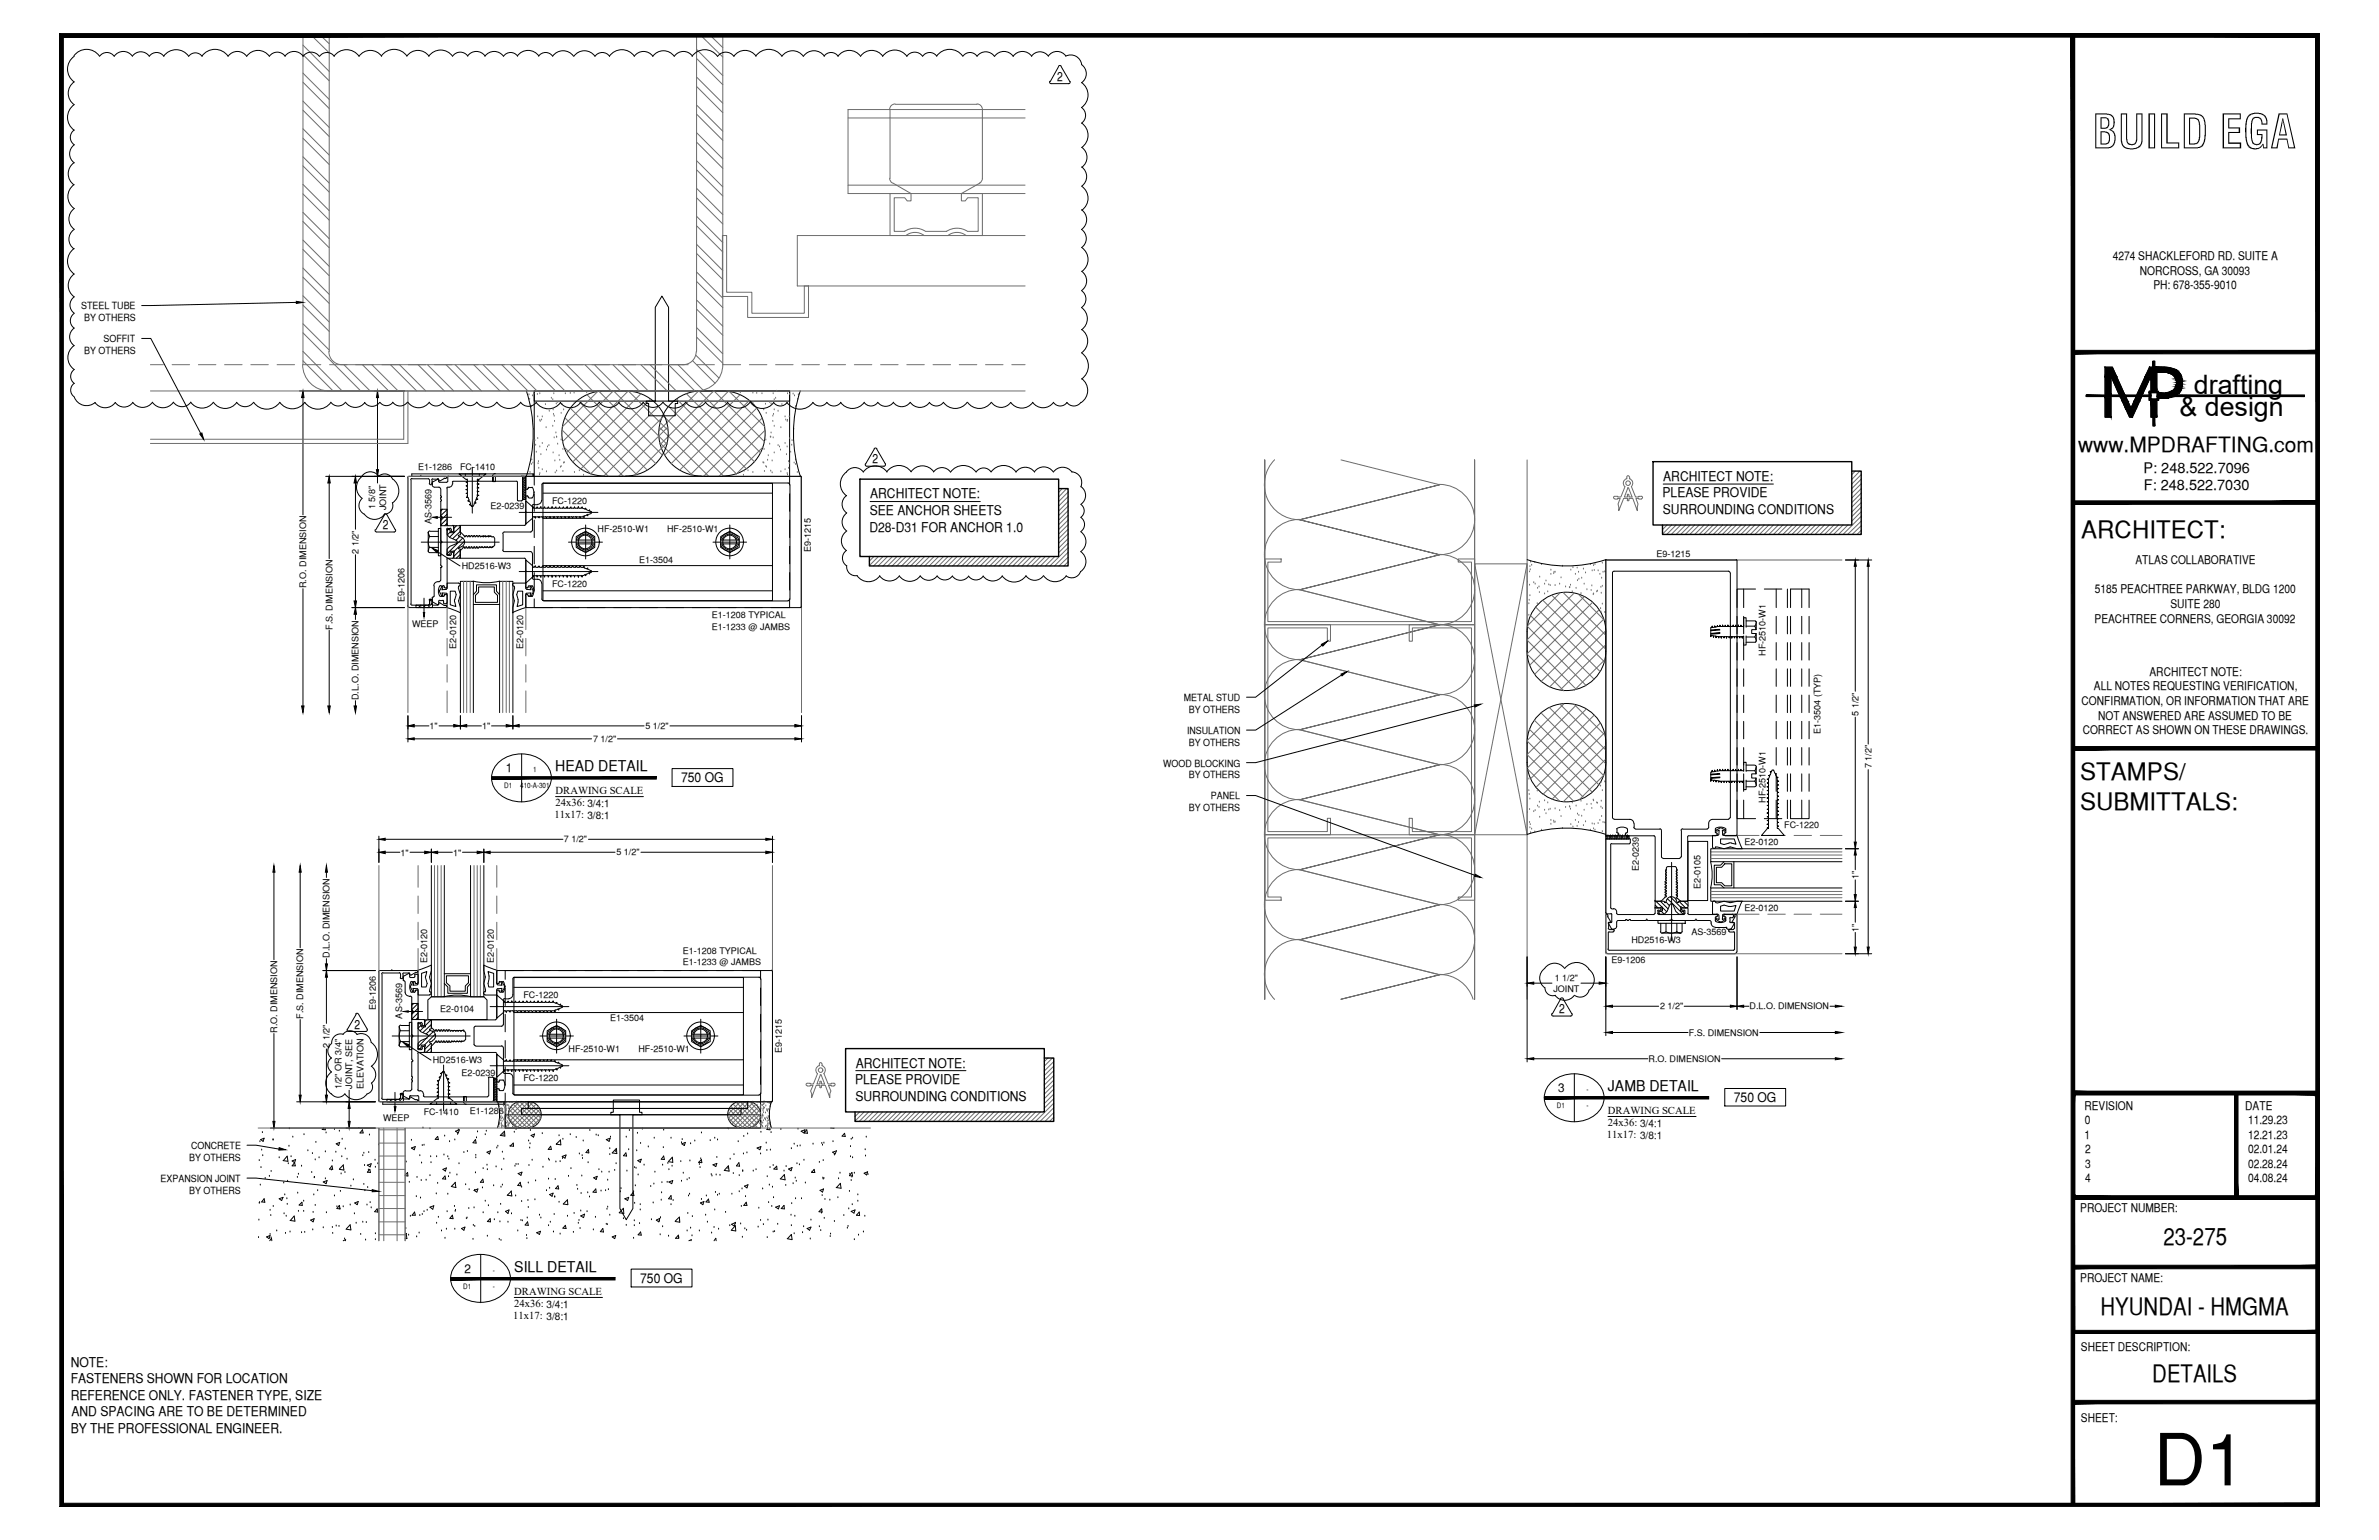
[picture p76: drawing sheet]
<svg xmlns="http://www.w3.org/2000/svg" width="432mm" height="279mm" viewBox="0 0 432 279" stroke-linecap="round" stroke-linejoin="round" font-family="sans-serif">
<defs><g id="words">
<text font-size="13.1" x="390.9" y="269.5">D1</text>
<text font-size="8.5" x="379.8" y="26.9">BUILD EGA</text>
<g font-size="4.9">
<text x="398.2" y="71.5">drafting</text>
<text x="395.6" y="75.5">&amp; design</text>
</g>
<g font-size="4.4">
<text x="377.8" y="97.5">ARCHITECT:</text>
<text x="377.6" y="141.5">STAMPS/</text>
<text x="377.6" y="146.9">SUBMITTALS:</text>
<text x="392.7" y="225.8">23-275</text>
<text x="381.3" y="238.5">HYUNDAI - HMGMA</text>
<text x="390.7" y="250.7">DETAILS</text>
</g>
<text font-size="3.8" x="377.2" y="82">www.MPDRAFTING.com</text>
<g font-size="2.7">
<text x="100.8" y="140">HEAD DETAIL</text>
<text x="291.8" y="198">JAMB DETAIL</text>
<text x="93.3" y="230.8">SILL DETAIL</text>
</g>
<g font-size="2.6">
<text x="389.1" y="85.8">P: 248.522.7096</text>
<text x="389.1" y="89">F: 248.522.7030</text>
</g>
<g font-size="2.4">
<text x="301.9" y="87.2">ARCHITECT NOTE:</text>
<text x="157.9" y="93.5">SEE ANCHOR SHEETS</text>
<text x="157.9" y="90.4">ARCHITECT NOTE:</text>
<text x="301.8" y="90.2">PLEASE PROVIDE</text>
<text x="301.8" y="93.3">SURROUNDING CONDITIONS</text>
<text x="157.8" y="96.5">D28-D31 FOR ANCHOR 1.0</text>
<text x="123.6" y="141.9">750 OG</text>
<text x="155.2" y="196.7">PLEASE PROVIDE</text>
<text x="155.3" y="193.7">ARCHITECT NOTE:</text>
<text x="155.3" y="199.8">SURROUNDING CONDITIONS</text>
<text x="314.7" y="200">750 OG</text>
<text x="116.2" y="232.8">750 OG</text>
<text x="12.8" y="248">NOTE:</text>
<text x="12.8" y="251">FASTENERS SHOWN FOR LOCATION</text>
<text x="12.8" y="253.9">REFERENCE ONLY. FASTENER TYPE, SIZE</text>
<text x="13" y="257">AND SPACING ARE TO BE DETERMINED</text>
<text x="12.8" y="260">BY THE PROFESSIONAL ENGINEER.</text>
</g>
<g font-size="2.3">
<text x="191.9" y="14.7">2</text>
<text x="158.4" y="84.1">2</text>
<text x="69.5" y="96">2</text>
<text x="283" y="183.8">2</text>
<text x="64.3" y="186.6">2</text>
</g>
<g font-size="2.2">
<text x="383.5" y="47.1">4274 SHACKLEFORD RD. SUITE A</text>
<text x="388.4" y="49.8">NORCROSS, GA 30093</text>
<text x="390.8" y="52.5">PH: 678-355-9010</text>
<text x="380.2" y="107.6">5185 PEACHTREE PARKWAY, BLDG 1200</text>
<text x="387.6" y="102.3">ATLAS COLLABORATIVE</text>
<text x="380.2" y="113">PEACHTREE CORNERS, GEORGIA 30092</text>
<text x="394" y="110.3">SUITE 280</text>
<text x="380" y="125.2">ALL NOTES REQUESTING VERIFICATION,</text>
<text x="390.1" y="122.6">ARCHITECT NOTE:</text>
<text x="377.8" y="127.9">CONFIRMATION, OR INFORMATION THAT ARE</text>
<text x="380.8" y="130.6">NOT ANSWERED ARE ASSUMED TO BE</text>
<text x="378" y="133.2">CORRECT AS SHOWN ON THESE DRAWINGS.</text>
<text x="91.8" y="140.1">1</text>
<text x="282.8" y="198.1">3</text>
<text x="378.3" y="201.3">REVISION</text>
<text x="378.4" y="204">0</text>
<text x="407.5" y="201.3">DATE</text>
<text x="408" y="204">11.29.23</text>
<text x="378.3" y="206.6">1</text>
<text x="378.5" y="209.2">2</text>
<text x="408" y="206.6">12.21.23</text>
<text x="408" y="209.2">02.01.24</text>
<text x="378.5" y="211.9">3</text>
<text x="378.5" y="214.5">4</text>
<text x="408" y="211.9">02.28.24</text>
<text x="408" y="214.5">04.08.24</text>
<text x="377.6" y="219.9">PROJECT NUMBER:</text>
<text x="84.3" y="230.9">2</text>
<text x="377.6" y="232.5">PROJECT NAME:</text>
<text x="377.7" y="245.2">SHEET DESCRIPTION:</text>
<text x="377.7" y="257.9">SHEET:</text>
</g>
<g font-size="1.9">
<text x="100.6" y="148.5">11x17: 3/8:1</text>
<text x="100.8" y="144.1">DRAWING SCALE</text>
<text x="100.8" y="146.3">24x36: 3/4:1</text>
<text x="291.8" y="202.1">DRAWING SCALE</text>
<text x="291.7" y="206.5">11x17: 3/8:1</text>
<text x="291.8" y="204.3">24x36: 3/4:1</text>
<text x="93.2" y="239.3">11x17: 3/8:1</text>
<text x="93.3" y="234.9">DRAWING SCALE</text>
<text x="93.3" y="237.1">24x36: 3/4:1</text>
</g>
<g font-size="1.8">
<text x="14.7" y="56.1">STEEL TUBE</text>
<text x="15.3" y="58.3">BY OTHERS</text>
<text x="15.3" y="64.3">BY OTHERS</text>
<text x="18.8" y="62">SOFFIT</text>
<text x="214.9" y="127.1">METAL STUD</text>
<text x="215.8" y="129.3">BY OTHERS</text>
<text x="215.5" y="133.1">INSULATION</text>
<text x="215.8" y="135.3">BY OTHERS</text>
<text x="211.1" y="139.1">WOOD BLOCKING</text>
<text x="215.8" y="141.2">BY OTHERS</text>
<text x="215.8" y="147.2">BY OTHERS</text>
<text x="219.8" y="145">PANEL</text>
<text x="34.7" y="208.5">CONCRETE</text>
<text x="29.1" y="214.4">EXPANSION JOINT</text>
<text x="34.4" y="210.6">BY OTHERS</text>
<text x="34.4" y="216.6">BY OTHERS</text>
</g>
<g font-size="1.6">
<text x="75.9" y="85.3">E1-1286</text>
<text x="83.5" y="85.3">FC-1410</text>
<text x="68.1" y="92.4" transform="rotate(-90 68.1 92.4)">1 5/8&quot;</text>
<text x="70.1" y="92.6" transform="rotate(-90 70.1 92.6)">JOINT</text>
<text x="78.3" y="95.1" transform="rotate(-90 78.3 95.1)">AS-3569</text>
<text x="89" y="92.4">E2-0239</text>
<text x="100.2" y="91.4">FC-1220</text>
<text x="65.1" y="100.5" transform="rotate(-90 65.1 100.5)">2 1/2&quot;</text>
<text x="108.5" y="96.6">HF-2510-W1</text>
<text x="121.1" y="96.6">HF-2510-W1</text>
<text x="147.2" y="100.1" transform="rotate(-90 147.2 100.1)">E9-1215</text>
<text x="300.7" y="101">E9-1215</text>
<text x="55.6" y="106.7" transform="rotate(-90 55.6 106.7)">R.O. DIMENSION</text>
<text x="83.8" y="103.3">HD2516-W3</text>
<text x="100.2" y="106.4">FC-1220</text>
<text x="116" y="102.2">E1-3504</text>
<text x="73.4" y="109.2" transform="rotate(-90 73.4 109.2)">E9-1206</text>
<text x="74.8" y="113.7">WEEP</text>
<text x="129.2" y="112.2">E1-1208 TYPICAL</text>
<text x="60.3" y="114.2" transform="rotate(-90 60.3 114.2)">F.S. DIMENSION</text>
<text x="82.8" y="117.8" transform="rotate(-90 82.8 117.8)">E2-0120</text>
<text x="94.9" y="117.8" transform="rotate(-90 94.9 117.8)">E2-0120</text>
<text x="129.2" y="114.2">E1-1233 @ JAMBS</text>
<text x="320.4" y="118.9" transform="rotate(-90 320.4 118.9)">HF-2510-W1</text>
<text x="65.1" y="127" transform="rotate(-90 65.1 127)">D.L.O. DIMENSION</text>
<text x="337.3" y="129.9" transform="rotate(-90 337.3 129.9)">5 1/2&quot;</text>
<text x="78" y="132.3">1&quot;</text>
<text x="87.5" y="132.3">1&quot;</text>
<text x="107.6" y="134.6">7 1/2&quot;</text>
<text x="117.2" y="132.3">5 1/2&quot;</text>
<text x="330.5" y="133.1" transform="rotate(-90 330.5 133.1)">E1-3504 (TYP)</text>
<text x="339.7" y="139.4" transform="rotate(-90 339.7 139.4)">7 1/2&quot;</text>
<text x="320.4" y="145.6" transform="rotate(-90 320.4 145.6)">HF-2510-W1</text>
<text x="72.7" y="155.3">1&quot;</text>
<text x="82.2" y="155.3">1&quot;</text>
<text x="102.4" y="152.8">7 1/2&quot;</text>
<text x="111.9" y="155.2">5 1/2&quot;</text>
<text x="316.6" y="153.2">E2-0120</text>
<text x="323.8" y="150.3">FC-1220</text>
<text x="297.4" y="158" transform="rotate(-90 297.4 158)">E2-0239</text>
<text x="308.7" y="161.3" transform="rotate(-90 308.7 161.3)">E2-0105</text>
<text x="337.3" y="159.5" transform="rotate(-90 337.3 159.5)">1&quot;</text>
<text x="316.6" y="165.4">E2-0120</text>
<text x="59.8" y="173.8" transform="rotate(-90 59.8 173.8)">D.L.O. DIMENSION</text>
<text x="124" y="173">E1-1208 TYPICAL</text>
<text x="296.1" y="171">HD2516-W3</text>
<text x="307" y="169.7">AS-3569</text>
<text x="337.3" y="169" transform="rotate(-90 337.3 169)">1&quot;</text>
<text x="77.5" y="174.8" transform="rotate(-90 77.5 174.8)">E2-0120</text>
<text x="89.7" y="174.8" transform="rotate(-90 89.7 174.8)">E2-0120</text>
<text x="124" y="175.1">E1-1233 @ JAMBS</text>
<text x="281.9" y="180">JOINT</text>
<text x="282.2" y="177.9">1 1/2&quot;</text>
<text x="292.5" y="174.8">E9-1206</text>
<text x="55.1" y="184.8" transform="rotate(-90 55.1 184.8)">F.S. DIMENSION</text>
<text x="68.2" y="183.3" transform="rotate(-90 68.2 183.3)">E9-1206</text>
<text x="73" y="184.8" transform="rotate(-90 73 184.8)">AS-3569</text>
<text x="79.9" y="183.5">E2-0104</text>
<text x="95" y="181">FC-1220</text>
<text x="110.7" y="185.3">E1-3504</text>
<text x="301.3" y="183.1">2 1/2&quot;</text>
<text x="317.6" y="183.1">D.L.O. DIMENSION</text>
<text x="50.3" y="187.4" transform="rotate(-90 50.3 187.4)">R.O. DIMENSION</text>
<text x="59.8" y="190.1" transform="rotate(-90 59.8 190.1)">2 1/2&quot;</text>
<text x="103.2" y="190.9">HF-2510-W1</text>
<text x="115.9" y="190.9">HF-2510-W1</text>
<text x="141.9" y="191.1" transform="rotate(-90 141.9 191.1)">E9-1215</text>
<text x="306.5" y="187.9">F.S. DIMENSION</text>
<text x="62" y="197.6" transform="rotate(-90 62 197.6)">1/2&quot; OR 3/4&quot;</text>
<text x="63.9" y="197.5" transform="rotate(-90 63.9 197.5)">JOINT, SEE</text>
<text x="66" y="197.6" transform="rotate(-90 66 197.6)">ELEVATION</text>
<text x="78.5" y="192.9">HD2516-W3</text>
<text x="83.8" y="195.1">E2-0239</text>
<text x="95" y="196.1">FC-1220</text>
<text x="299.2" y="192.7">R.O. DIMENSION</text>
<text x="69.5" y="203.3">WEEP</text>
<text x="76.9" y="202.2">FC-1410</text>
<text x="85.3" y="202.2">E1-1286</text>
</g>
<g font-size="1.3">
<text x="91.5" y="143">D1</text>
<text x="94.4" y="143">410-A-301</text>
<text x="96.8" y="140.1">1</text>
<text x="282.6" y="201">D1</text>
<text x="288" y="198.1">-</text>
<text x="288" y="201">-</text>
<text x="84.1" y="233.9">D1</text>
<text x="89.5" y="230.9">-</text>
<text x="89.5" y="233.9">-</text>
</g>
</g></defs>
<!-- layer: COMPONENTS -->
<g fill="none" stroke="#000" stroke-width=".18">
<path d="M74 86.7l.3-.3h6.6l.2 .2-.2 .1M74 86.7v23.2M74.6 87.1v22.5M74.8 86.8l-.3 .2M74.8 86.9h3l.1 .1M76.4 86.4h.1M77.9 87.7l.2 .2M78 87.1v.7M78.1 87.9h.1M78.4 87.7l-.2 .2M78.4 87.1v.7M78.5 86.9l-.1 .1"/>
<path d="M78.5 86.9h1M79.5 86.9l.1 .1M79.6 87.1l.3 .1M80.6 86.8l-.7 .4M80.7 86.7l-.1 .1M80.7 86.8h.3M83.5 99.9v.1M83.6 96.5l.6 .6M83.6 95.3l-.1 1.1M83.6 95.3h11.6M83.9 99.5l-.3 .4M84.1 99.2h.1l.1 .2"/>
<path d="M84.1 99.3l-.2 .2M84.3 97.2v.1M84.3 97.4h.1M84.3 99.4h.1M84.5 97.2h.2M84.5 99.2h.2l.1 .2M84.6 97.2l-.1 .1M84.6 99.3l-.1 .1M84.8 97.2v.1M84.8 97.4h.2M84.8 99.4h.2M85 97.3l.1-.1 .2 .1"/>
<path d="M85 99.2h.2l.1 .2M85.1 99.3l-.1 .1M85.2 99.4h.2M85.2 97.4h.2M85.5 97.2h.1M85.5 99.2h.1l.1 .2M85.5 97.2l-.1 .1M85.5 99.3v.1M85.7 97.2l.1 .1M85.7 97.4h.2M85.7 99.4h.2M85.9 97.3l.2-.1 .1 .1"/>
<path d="M86 99.2h.1l.1 .2M86 99.3l-.1 .1M86.2 99.4h.1M86.2 97.4h.1M86.4 99.2h.2l.1 .2M86.4 97.2h.2M86.5 99.3l-.1 .1M86.5 97.2l-.1 .1M86.7 97.2v.1M86.7 99.4h.2M86.7 97.4h.2M86.9 97.3l.1-.1 .2 .1"/>
<path d="M86.9 99.2l.2 .1M87 99.3l-.1 .1M87.1 99.3h.1M87.1 97.4h.2M87.2 99.4h.1M87.4 99.3h-.1M87.4 99.2l.2 .1M87.4 97.3h.1M87.4 99.3h.1M87.4 97.3h.2M87.5 97.3h.1M87.6 99.3h.1"/>
<path d="M87.6 97.4h.2M87.7 97.3h.1M87.7 99.4h.1M87.8 97.3h.1M87.9 99.3h-.1M87.9 99.2l.2 .1M87.9 97.3h-.1M87.9 99.3h.1M87.9 97.3h.1M88 97.3h.1M88.1 99.3h.1M88.1 97.4h.2"/>
<path d="M88.1 97.3h.1M88.2 99.4h.1M88.3 99.3h-.1M88.3 99.2h.2M88.4 97.3h-.1M88.4 99.3h.1M88.4 97.3h.1M88.5 97.3h.1M88.5 99.3h.1M88.6 97.4h.2M88.6 97.3h.1M88.6 99.4h.2"/>
<path d="M88.8 97.3h.1M88.8 99.3h-.1M88.8 99.2l.2 .1M88.9 97.3h-.1M88.9 99.3h-.1M88.9 97.3h.1M89 99.3h.1M89.1 97.3h.1M89.2 99.4h.1M89.2 97.4h.3M89.3 99.3h-.1M89.3 99.3h.1"/>
<path d="M89.4 97.3l.3 .3M89.5 99.3h-.2M89.7 98.9l-.3 .3M89.8 97.7v1.2M91.2 99.8l.3 .3M91.3 96.8v3M91.5 96.5l-.3 .3M91.6 96.5h4.7M95.4 95.2l-.2 .1M95.4 88.6l.2 .2M95.4 93h.1M95.4 86.6v2"/>
<path d="M95.4 90.2v5M95.5 86.4l-.1 .1M95.5 86.4h49.8M95.6 90l-.2 .2M95.6 90l.2 .1M95.6 88.8h.2M95.8 88.6l-.1 .1M95.9 90.2l.1 .1M95.9 88.5v.1M95.9 90.1v.1M96 88.4l-.1 .1M96 90.4h.6"/>
<path d="M96 88.5h.6M96.6 88.4h.1M96.6 96.2l-.3 .3M96.6 90.2v.1M96.6 91.8v4.5M96.7 88.5a1.81 1.81 0 0 1 0 1.8M96.9 91.5l-.3 .3M96.9 91.6h.7M97 89.4h.1M98.3 90.8a.73 .73 0 0 1-.7 .7M98.4 87.9v2.9M98.6 87.6l-.2 .3"/>
<path d="M98.7 87.6h44.4M143 87.6l.3 .3M143.4 87.9v20.8M145.3 86.4l.1 .1v23.6M74 109.9l.3 .3M74.3 110.2h6.7M74.5 109.6l.3 .2M76.4 110.2h.1M77.9 109.6l-.1 .2h-3M78 108.9v.8M78.1 108.7l-.2 .2M78.1 108.8h.1"/>
<path d="M78.2 108.7l.2 .2M78.4 109.6l.1 .1M78.4 108.9v.7M78.5 109.8h1M79.6 109.5l-.1 .2M79.9 109.4l-.3 .1M79.9 109.4l.7 .5M80.6 109.8l.1 .1M80.7 109.9h.3l-.1 .3M83.5 100v1.2M83.5 101.2l.1 .1M83.6 101.3h11.6"/>
<path d="M91.6 100.1h4.7M95.2 101.3l.2 .1M95.4 110.1l.1 .1M95.4 106.4l.2 .2M95.4 103.7h.1M95.4 101.5v4.9M95.4 108.1v2M95.5 110.2h49.8M95.6 107.8l-.2 .2M95.6 107.9l.2 .1M95.6 106.7h.2M95.8 106.5l-.1 .1"/>
<path d="M95.9 108.1l.1 .1M95.9 108v.1M96 106.3l-.1 .3M96 108.2h.6M96 106.3h.6M96.3 100.1l.3 .3M96.6 106.3h.1M96.6 104.8l.3 .3M96.6 108.2h.1M96.6 100.4v4.4M96.7 106.3a1.81 1.81 0 0 1 0 1.8M96.9 105.1h.7"/>
<path d="M97 107.3h.1M97.6 105.1a.73 .73 0 0 1 .7 .7M98.4 108.7l.2 .3M98.4 105.9v2.8M98.7 109h44.4M143.3 108.7l-.3 .3M145.4 110.1l-.1 .1M291.5 101.7v49.8M291.6 101.5l-.2 .2M291.6 101.6h23.6M292.7 103.9v44.4M293 103.6l-.3 .3"/>
<path d="M293 103.6h20.7l.3 .3M314.1 103.9v44.4M315.1 101.5l.2 .2M315.3 101.7v49.8M291.5 151.5l.1 .1M291.6 151.6h2M292.7 148.3l.3 .3M293 148.7h2.8M293.4 151l.1 .1M293.5 150.3l-.1 .1M293.5 150.4v.6M293.5 150.3a1.81 1.81 0 0 1 1.8 0"/>
<path d="M293.6 151.1l.2 .1M293.8 151.4l-.2 .2M293.8 151.3v.1M295 151.4l.2 .2M295.3 151.6h4.9l.2 .2M295.3 151.1l-.3 .1v.2M295.3 150.3v.1M295.3 151l-.1 .1M295.4 150.4v.6M295.8 148.7a.73 .73 0 0 1 .7 .7M296.5 150.1l.3 .3M296.6 149.4v.7"/>
<path d="M296.9 150.4h4.4M300.4 151.8v11.6M301.3 150.4l.3 .3M301.6 155.4l.2 .3M301.6 150.7v4.7M301.9 155.8h3M302.3 158.1h.1M302.3 158.5v.1M302.3 159v.1M302.3 159.4v.2M302.3 158.1l.2 .2-.2 .2M302.3 158.6l.1 .1"/>
<path d="M302.3 159l.2 .2-.2 .2M302.3 159.5l.1 .1M302.4 157.9l-.1 .1M302.4 158.9l-.1 .1M302.4 157.8l-.1 .1M302.4 157.9h.1M302.4 158.2h.1M302.4 158.7h.1M302.4 159.2h.1M302.4 159.6l.1 .1M302.4 158.7l.1 .2M302.4 159.7v.1"/>
<path d="M302.5 159.8l-.3 .2 .3 .1M302.5 157.5v.4M302.5 158.4h-.1M302.5 159.3l-.1 .1M302.5 157.5l.3-.3h1.2l.3 .3M304.3 159.9l-.1 .1 .3 .1M304.3 159.4v.2M304.3 159v.1M304.3 158.4v.2M304.3 158v.2M304.3 157.5v.2M304.3 159.4h.1"/>
<path d="M304.3 159.1h.1M304.3 158.5h.1M304.3 158.2h.1M304.3 159.1l.1 .1M304.3 158.2l.1 .1M304.3 157.7l.1 .1M304.4 159.8l-.1 .1M304.4 159.3l-.1 .1M304.4 158.8l-.1 .1M304.4 158.3l-.1 .1M304.4 157.9l-.1 .1M304.4 159.6v.1"/>
<path d="M304.4 158.7h.1M304.4 159.9l-.1 .1M304.4 158.9l-.1 .1M304.4 158l-.1 .1M304.4 157.7h.1M304.4 157.8v.1M304.4 158.3v.1M304.4 158.7v.2M304.4 159.3h.1M304.4 159.7v.1M305.1 155.4l-.3 .3M305.2 150.7v4.7"/>
<path d="M305.4 150.4l-.3 .3M305.4 150.4h4.5M306.3 151.8v11.6M306.5 151.6l-.2 .2M306.5 151.6h5M310.1 149.4v.8l-.3 .2M310.9 148.7a.73 .73 0 0 0-.8 .7M310.9 148.7h2.9M311.3 151l.1 .1M311.4 150.3a1.81 1.81 0 0 1 1.8 0M311.4 150.3l-.1 .7M311.5 151.1h.1"/>
<path d="M311.6 151.1l.1 .1M311.7 151.4l-.3 .2M311.7 151.3v.1M312.9 151.4l.2 .2M313 151.1l-.1 .3M313.1 151.1h.1M313.1 151.6h2.1M313.2 150.3v.7M313.2 151v.1M314 148.3l-.3 .3M315.2 151.5l-.1 .1M68.8 176.4v23.2"/>
<path d="M69 176.1l-.3 .3M69 176.1h6.7M69.3 176.7v22.6M69.5 176.5l-.2 .2M69.5 176.5h3M71.1 176.1h.1M72.5 176.5l.1 .1M72.6 177.4l.2 .1M72.7 176.7v.7M72.8 177.5h.2M73.1 177.4l-.2 .1M73.2 176.7v.7"/>
<path d="M73.2 176.5l-.1 .2M73.3 176.5h.9M74.2 176.5l.2 .2M74.4 176.8l.2 .1M75.4 176.5l-.8 .4M75.5 176.4h-.1M75.5 176.5h.2M75.7 176.1l.1 .1-.1 .2M90.1 178.2l.1 .2h.4M90.2 179.9v4.9M90.3 176.1l-.1 .1v2M90.3 176.1h49.7"/>
<path d="M90.5 179.6l.1 .1M90.6 179.6l-.4 .1-.1 .2M90.6 179.9l.1 .1M90.6 178.2v.1M90.6 179.8v.1M90.6 178.3l-.1 .1M90.7 178.1h-.1M90.7 178.1h.6M91.3 178.1h.1M91.4 179.9l-.1 .1M91.4 178.1a1.81 1.81 0 0 1 0 1.8M91.7 179.1h.1"/>
<path d="M93.1 177.6v2.9M93.4 177.3l-.3 .3M93.4 177.3h44.4M137.8 177.3l.2 .3M138.1 177.6v20.8M140 176l.1 .2M140.2 176.2v23.6M291.8 173h23.2M291.8 166.3v.1M291.8 166l-.2-.1-.1 .2v6.6l.3 .3M291.8 172.2l.3 .2h22.5M291.8 166.1v.2"/>
<path d="M291.8 166.4l.5 .7M291.9 168.4l.2 .2M292 167.5v1M292.1 169l-.2 .2v3M292.1 167.3l-.2 .2M292.1 169.1h.7M292.1 168.7h.7M292.1 167.4h.1M292.3 167.1l-.2 .3M292.8 168.6l.1 .2M292.9 168.9l-.1 .1M293 168.8v.1"/>
<path d="M300.4 163.4h.1M300.5 163.5h1M301.5 163.4h.1M302.2 162.8l-.6 .6M302.2 162.7v.1M302.2 160.4v.1M302.2 161.3v.2M302.2 162.3v.1M302.3 160.5l.2 .2M302.3 161.5l.2 .1M302.3 162.4l.2 .2M302.4 160.1v.2"/>
<path d="M302.4 160.6v.2M302.4 161v.2M302.4 161.6v.1M302.4 162v.2M302.4 162.5v.2M302.5 160.8l-.3 .1 .3 .2M302.5 161.7l-.3 .2 .3 .2M302.5 160.3l-.2 .1M302.5 161.2l-.2 .2M302.5 162.2l-.2 .1M302.5 162.7l-.2 .1M304.3 160.4v.1"/>
<path d="M304.3 162.8l-.1 .1 .3 .1M304.3 162.3v.1M304.3 161.8l-.1 .1 .3 .2M304.3 161.3v.2M304.3 160.9l-.1 .1 .3 .1M304.3 160.5l.2 .1M304.3 162.4l.2 .1M304.3 161.5h.2M304.4 161.6v.1M304.4 160.6v.2M304.4 160.1v.2M304.4 162.5v.2"/>
<path d="M304.4 162v.2M304.4 161v.2M304.5 160.8l-.2 .1M304.5 160.3l-.2 .1M304.5 162.7l-.2 .1M304.5 162.2l-.2 .1M304.5 161.7l-.2 .2M304.5 161.3l-.2 .1M304.5 163.1l.5 .3M305 163.4h.1M305.1 163.5h1.2M306.3 163.4h-.1"/>
<path d="M313.8 168.9l.1 .1M313.8 168.8v.1M313.9 168.6l-.1 .2M313.9 169.1h.8M313.9 168.7h.7M314.4 167.1l.1 .3M314.6 167.4h.1M314.6 167.3l.2 .2M314.7 169l.1 .2v3l-.2 .2M314.8 168.4l-.2 .2M314.8 167.5v1M314.9 166.3v.1"/>
<path d="M314.9 166.4l-.4 .7M315.2 166l-.3-.1v.4M315.2 172.7l-.3 .3M315.3 166.1v6.6M68.7 199.5l.3 .3M69 199.9h6.7M69.3 199.2l.2 .3h3M71.1 199.9h.1M72.6 199.2l-.1 .2M72.7 198.6v.7M72.8 198.4l-.2 .1M72.8 198.4h.2"/>
<path d="M72.9 198.4l.2 .1M73.1 199.2l.1 .2M73.2 198.6v.7M73.3 199.4h.9M74.4 199.2l-.2 .2M74.6 199l-.2 .2M74.6 199.1l.8 .4M75.4 199.5h.1M75.5 199.5h.2M75.7 199.5l.1 .2-.1 .1M78.2 190.8l.1 .1M78.2 186.3h.1"/>
<path d="M78.3 185.1v1.2M78.3 189.9v1M78.3 186.4l.4 .4M78.3 185l-.1 .1M78.4 190.9h11.6M78.4 185h11.6M78.7 186.8h.1M78.7 186.9l.2 .2M78.8 187h.2M78.9 189.2l-.7 .7M79 189.1h-.1M79.1 186.9l-.1 .2"/>
<path d="M79.1 188.9h.1l.1 .2M79.1 186.9l.1-.1 .1 .3M79.1 188.9l-.1 .2M79.3 189.1h.1M79.3 187h.1M79.5 188.9h.1l.2 .2M79.5 186.9h.2M79.6 188.9l-.1 .2M79.6 186.9l-.2 .2M79.8 186.9v.2M79.8 189.1h.1M79.8 187h.1"/>
<path d="M80 186.9l-.1 .2M80 186.9l.2-.1 .1 .3M80 188.9h.2l.1 .2M80.1 188.9l-.2 .2M80.2 189.1h.2M80.2 187h.2M80.5 188.9h.1l.1 .2M80.5 186.9h.1M80.5 188.9v.2M80.5 186.9l-.1 .2M80.7 186.9l.1 .2M80.7 189.1h.2"/>
<path d="M80.7 187h.2M81 186.9l-.1 .2M81 186.9l.1-.1 .1 .3M81 188.9h.1l.1 .2M81 188.9l-.1 .2M81.2 187h.1M81.2 189.1h.1M81.4 186.9h.2M81.4 188.9h.1l.2 .2M81.5 186.9l-.2 .2M81.5 188.9l-.1 .2M81.7 186.9v.2"/>
<path d="M81.7 189.1h.1M81.7 187h.1M81.9 188.9l.2 .1M81.9 186.9v.2M82 188.9l-.1 .2M82 186.9l.1 .1M82.1 187h.2M82.1 188.9l.1 .1M82.2 187v.1M82.2 189h.1M82.3 187h.3M82.3 188.9v.1"/>
<path d="M82.4 187l-.1 .1M82.4 188.9l.2 .1v-.1M82.4 188.9v.1M82.6 187l.1 .1M82.6 187h.2M82.7 189h.1M82.9 188.9l-.1 .1M82.9 188.9l.2 .1M82.9 186.9l-.1 .2M82.9 188.9v.1M83 186.9v.1M83.1 187h.1"/>
<path d="M83.1 188.9l.1 .1M83.1 187v.1M83.2 189h.1M83.3 187h.3M83.3 188.9l-.1 .1M83.3 187l-.1 .1M83.3 188.9l.3 .1-.1-.1M83.4 188.9v.1M83.6 187v.1M83.6 187h.1M83.6 189h.2M83.8 188.9l-.1 .1"/>
<path d="M83.8 189h.1M83.9 186.9l-.1 .2M83.9 188.9l-.1 .1M83.9 186.9l.1 .1M83.9 188.9h.3M84.1 187h.1M84.2 187.1l.3 .3M84.2 187.1h.1M84.5 188.6l-.3 .2M84.5 187.4v1.2M86 189.5l.3 .2M86 186.5v3"/>
<path d="M86.3 186.2l-.3 .3M86.4 189.8h4.7M86.4 186.2h4.7M89.9 190.9l.2 .2M90.1 184.8l-.2 .2M90.1 196.1l.2 .2M90.2 199.7l.1 .1M90.2 193.4h.1M90.2 182.6h.1M90.2 191.1v5M90.2 197.7v2.1M90.3 199.9h49.7"/>
<path d="M90.3 197.5l-.2 .2M90.4 196.3h.2M90.4 197.5h.2M90.5 197.5l.1 .3M90.6 197.8l.1 .1M90.6 196.2l-.1 .1M90.7 196l-.1 .2M90.7 196h.7M90.7 180h.6M91 189.7l.3 .3M91.3 194.5l.3 .3h.8M91.3 185.9l-.3 .3"/>
<path d="M91.4 197.8l-.7 .1M91.4 181.5v4.4M91.4 190.1v4.4M91.4 196a1.81 1.81 0 0 1 0 1.8M91.6 181.2l-.3 .3M91.6 181.2h.8M91.7 196.9h.1M92.4 194.8a.73 .73 0 0 1 .7 .7M93.1 180.4a.73 .73 0 0 1-.7 .8M93.1 198.3l.3 .3M93.1 195.5v2.9M93.4 198.7h44.4"/>
<path d="M138 198.3l-.2 .3M140.1 199.7l-.1 .2"/>
</g>
<!-- layer: FASTENERS -->
<g fill="none" stroke="#000" stroke-width=".18">
<path d="M120.1 53.7l1.2 2.1v17h1.7v.4h-.4v2.2h-4.9v-2.2h-.4v-.4h1.6v-17zM97 70.9h46.3v1.9h-46.3zM76.5 98.4h14.1M77.7 100l.3 .3M77.7 96.6v3.4l.3-.7a2.19 2.19 0 0 1 0-1.9M77.7 96.6l.3 .7h1.6M78 99.3h1.6M78 96.3l-.3 .3M78 96.4h1.6M79.6 95.9h.4v4.9h-.4zM84.8 88.8v.1M84.8 88.8h-.2h.2"/>
<path d="M84.8 88.2l-.2-.1 .2 .1M84.8 87.1h.1M84.8 87h-.2l-1.3-1h4.9l-1.3 1h-.2M84.8 90l-.2 .2 .3 .1 .3 .4M84.8 90h.1M84.8 89.7v.2M84.8 89v.4l-.2 .1 .2 .1M84.8 87.1v.3M84.8 87.6v.4M84.8 88.3v.4M84.8 88.7v.1M84.8 88v.1"/>
<path d="M84.8 87.3l-.2 .2 .2 .1M85.1 90.7l-.1 .1M85.1 90.9h-.2h.3M85.1 90.9l.1 .1M85.3 91v.5M85.3 91.5l-.1 .1 .3 .1M85.5 91.6l.1 .2M85.5 91.8l.1 .1M85.7 91.9h.1M85.7 84.8v8.3M85.8 91.8v.1M86.1 91.4l-.2 .4"/>
<path d="M86.1 91.3h-.1M86.2 91.1v.1M86.3 91.2h.1l-.2 .1M86.4 90.7l-.2 .4M86.4 90.6h.1M86.6 90.6h.1h-.2M86.6 87.7l.1 .1M86.6 88.4l.1 .1M86.6 89.1v.1M86.6 89.7l.1 .1M86.6 87l.1 .1M86.7 90l-.2 .4 .1 .1"/>
<path d="M86.7 87.2v.5M86.7 87.9v.5M86.7 88.6v.5M86.7 89.3v.4M86.7 89.9l-.1 .1M86.7 87.1l-.1 .1M86.7 87.8l-.1 .1M86.7 88.5l-.1 .1M86.7 87.1h.1M86.7 87.1h.2l-.2 .1M86.7 87.8h.2h-.2M86.7 88.5h.2h-.2"/>
<path d="M86.7 89.2h.2h-.2M86.7 89.9h.2h-.2M94.2 93h14.3M96.6 92l.1 .2M96.7 92.1l-1.3-1.2v4.2l1.3-1.2M96.8 92.1l-.1 .1M96.8 92.1v-.2v.2M96.8 92.1l.1 .1M96.8 93.7l-.2 .2M96.8 93.8h.2M96.9 93.7l.2 .2 .2-.2M97 88v-17.1h46.3v17.1"/>
<path d="M97 89.6v3.2M97 94.4v3.1M97 99.1v3.2M97.2 93.9v.1v-.1M97.3 93.8h.4M97.5 92.1l-.5 .1M97.5 92.1v-.2v.2M97.5 92.1l.2 .1 .4-.1 .2 .1h.4M97.6 93.7l.2 .2M97.8 93.9l.1 .1v-.1M97.9 93.7l-.1 .2M98 93.8h.4"/>
<path d="M98.2 92.1v-.2v.2M98.3 93.7l.2 .3 .1-.1M98.6 87.7h41.6v21.3h-41.6zM98.6 89.5h41.6M98.6 94h41.6M98.6 93.7l-.1 .2M98.7 93.8h.3M98.8 92.1l.2 .1M98.9 92.1v-.2l-.3 .3M99 93.7l.1 .2M99 92.2h.4M99.2 93.9v.1v-.1"/>
<path d="M99.3 93.7l-.1 .2M99.4 93.8h.3M99.5 92.1l-.2 .1M99.5 92.1v-.2l.1 .2M99.5 92.1l.2 .1M99.7 93.7l.1 .2M99.8 93.9l.1 .1v-.1M100 93.7l-.2 .2M100 93.8h.4M100.2 92.1l-.5 .1M100.2 92.1v-.2v.2M100.2 92.1l.2 .1 .4-.1"/>
<path d="M100.4 93.7l.1 .2M100.5 93.9v.1l.1-.1M100.7 93.7l-.2 .2M100.7 93.8h.4M100.8 92.1l.1-.2v.2M100.8 92.1l.2 .1h.4M101.1 93.7l.1 .2M101.2 93.9v.1v-.1M101.4 93.7l-.2 .2M101.4 93.8h.3M101.5 92.1l-.1 .1M101.5 92.1v-.2l.1 .2"/>
<path d="M101.5 92.1l.2 .1M101.7 93.7l.2 .2 .1-.2M101.9 93.9v.1v-.1M102 93.8h.4M102.2 92.1l-.5 .1M102.2 92.1v-.2l.1 .2M102.2 92.1l.2 .1 .5-.1 .1 .1h.4M102.4 93.7l.2 .2M102.6 93.9v.1v-.1M102.7 93.7l-.1 .2M102.7 93.8h.4M102.9 92.1v-.2v.2"/>
<path d="M103.1 93.7l.1 .2M103.2 98.4h6.1M103.3 93.9v.1v-.1M103.4 93.7l-.1 .2M103.4 93.8h.4M103.6 92.1l-.2 .1M103.6 92.1v-.2v.2M103.6 92.1l.1 .1M103.7 93.7l.2 .2M103.8 92.2h.3M103.9 93.9v.1v-.1M104.1 93.7l-.1 .2"/>
<path d="M104.1 93.8h.4M104.3 92.1l-.2 .1M104.3 92.1v-.2v.2M104.3 92.1l.1 .1M104.4 93.7l.2 .2M104.6 93.9v.1v-.1M104.6 97.3l1.7-.9 1.6 .9v2l-1.6 1-1.7-1zM104.6 98h3.3M104.6 98.7h3.3M104.6 98a1.68 1.68 0 0 1 1.7-1.4 1.68 1.68 0 0 1 1.6 1.4M104.6 98.7a1.68 1.68 0 0 0 1.7 1.3 1.68 1.68 0 0 0 1.6-1.3M104.7 93.7l-.1 .2"/>
<path d="M104.8 93.8h.4M104.9 98.7a1.43 1.43 0 0 0 1.4 1.1 1.43 1.43 0 0 0 1.4-1.1M104.9 98a1.43 1.43 0 0 1 1.4-1.1 1.43 1.43 0 0 1 1.4 1.1M105 92.1l-.5 .1M105 92.1v-.2v.2M105 92.1l.2 .1 .4-.1M105.1 93.7l.2 .2M105.3 93.9v.1v-.1M105.4 93.7l-.1 .2M105.6 92.1l.1-.2v.2M105.6 92.1l.1 .1M105.7 92.2l.4 .1"/>
<path d="M105.8 93.7h.1M105.9 93.7l-.4 .1M106 93.7v.2v-.1M106.1 93.5l-.1 .2M106.3 92.2l-.2 .1M106.3 92.3l.1 .1M106.3 95.2v6.2M106.4 92.5l.4 .1M106.5 93.4l.2 .1M106.5 93.5l-.4 .1M106.7 93.5v.1M106.7 93.3l-.1 .1"/>
<path d="M106.8 92.6l.2-.1 .1 .1M107 92.6l.1 .2M107.1 92.8h.2M107.3 92.8v.1M107.3 93.2l-.5 .1M107.3 93v.1M107.4 92.9v.1M129.4 98.4h6.1M130.8 98a1.68 1.68 0 0 1 1.6-1.4 1.68 1.68 0 0 1 1.7 1.4M130.8 98.7a1.68 1.68 0 0 0 1.6 1.3 1.68 1.68 0 0 0 1.7-1.3M130.8 97.3l1.7-.9 1.7 .9v2l-1.7 1-1.7-1zM130.8 98h3.4"/>
<path d="M130.8 98.7h3.4M131 98a1.43 1.43 0 0 1 1.4-1.1 1.43 1.43 0 0 1 1.4 1.1M131 98.7a1.43 1.43 0 0 0 1.4 1.1 1.43 1.43 0 0 0 1.4-1.1M132.5 95.2v6.2M143.3 89.6v3.2M143.3 94.4v3.1M143.3 99.1v3.2M78 100.3h1.6M94.2 103.7h14.3M96.6 102.7l.2 .2M96.7 104.4l-.1 .2M96.7 102.7l-1.3-1.1v4.2l1.3-1.2"/>
<path d="M96.8 104.6v.1v-.1M96.8 102.9h.2M96.9 104.4l-.1 .1-.1-.1M96.9 102.9l.2-.2 .2 .2M97 108.6v1.6h3.3M97 104.5h.3M97 103.9v3.2M97.2 102.8v-.1v.1M97.3 102.9h.4M97.3 104.4l.2 .1 .1-.1M97.5 104.6v.1v-.1M97.6 102.9l.2-.2 .1 .2"/>
<path d="M97.7 104.5h.3M97.8 102.8l.1-.1v.1M97.9 104.4l.2 .1 .2-.1M98 102.9h.4M98.2 104.6v.1v-.1M98.3 104.5h.4M98.5 102.7l-.2 .2M98.5 102.8v-.1l.1 .1M98.5 102.7l.1 .2M98.6 102.6h41.6M98.6 107.2h41.6M98.6 104.4l.2 .1"/>
<path d="M98.7 102.9h.3M98.8 104.6l.1 .1v-.1M99 104.4l-.2 .1M99 104.5h.4M99.1 102.7l-.1 .2M99.2 102.8v-.1v.1M99.2 102.7l.1 .2M99.3 104.4l.2 .1 .2-.1M99.4 102.9h.3M99.5 104.6v.1l.1-.1M99.7 102.9l.1-.2 .2 .2M99.7 104.5h.4"/>
<path d="M99.8 102.8l.1-.1v.1M100 102.9h.4M100 104.4l.2 .1 .2-.1M100.2 104.6v.1v-.1M100.4 102.9l.1-.2 .2 .2M100.4 104.5h.3M100.5 102.8v-.1l.1 .1M100.7 104.4l.1 .1 .2-.1M100.7 102.9h.4M100.8 104.6l.1 .1v-.1M101 104.5h.4M101.1 102.9l.1-.2 .2 .2"/>
<path d="M101.2 102.8v-.1v.1M101.4 104.4l.1 .1 .2-.1M101.4 102.9h.3M101.5 104.6v.1l.1-.1M101.7 102.9l.2-.2 .1 .2M101.7 104.5h.4M101.9 110.2h3.1M101.9 102.8v-.1v.1M102 102.9h.4M102.1 104.4l.1 .1 .2-.1M102.2 104.6v.1l.1-.1M102.4 102.9l.2-.2 .1 .2"/>
<path d="M102.4 104.5h.3M102.6 102.8v-.1v.1M102.7 104.4l.2 .1 .1-.1M102.7 102.9h.4M102.9 104.6v.1v-.1M103.1 104.5h.3M103.1 102.9l.1-.2 .2 .2M103.3 102.8v-.1v.1M103.4 104.4l.2 .1 .1-.1M103.4 102.9h.4M103.6 104.6v.1v-.1M103.8 104.5h.3"/>
<path d="M103.9 102.7l-.2 .2M103.9 102.8v-.1v.1M104 102.7l.1 .2M104.1 104.4l.2 .1 .1-.1M104.1 102.9h.4M104.3 104.6v.1v-.1M104.4 102.9l.2-.2 .1 .2M104.5 104.5h.3M104.6 102.8v-.1v.1M104.8 102.9h.4M104.8 104.4l.2 .1 .1-.1M105 104.6v.1v-.1"/>
<path d="M105.1 102.9l.2-.2 .1 .2M105.2 104.5h.3M105.3 102.8v-.1v.1M105.4 104.4l.2 .1 .1-.1M105.5 102.9h.4M105.6 104.6l.1 .1v-.1M105.9 102.9h-.1M106 102.9v-.2v.2M106 102.9l.5 .3M106.1 104.3l-.4 .2M106.4 104.3l-.1 .2-.2-.2M106.4 104.2l-.1 .1"/>
<path d="M106.5 103.2l.2-.1v.1M106.6 110.2h3.2M106.6 103.2l.1 .1M106.8 104l.2 .1M106.8 103.3l.5 .3M106.8 104l-.4 .2M107.1 104l-.1 .1M107.1 103.8l-.1 .2M107.3 103.5v.1M107.3 103.8l-.2 .1M107.3 103.7v.1M107.4 103.6v.2"/>
<path d="M111.4 110.2h3.2M116.1 110.2h3.2M120.9 110.2h3.2M125.7 110.2h3.1M130.4 110.2h3.2M135.2 110.2h3.2M143.3 108.6v1.6h-3.3M143.3 103.9v3.2M310.5 114.3l1.6-.1 .1 .1-1.7 .1M310.5 114.9l1.7-.2v.2l-1.7 .2M310.5 113.9v1.6l.1-.2h.3l.1 .3v-.2h.4l.1 .3 .1-.3 .3 .1 .1 .3v-.3h.4v.3l.1-.3h.3l.1 .3 .1-.3h.3l.1 .3v-.3h.4l.1 .3v-.3h.4v.3l.1-.3h.3l.1 .3 .1-.3h.3l.1 .3v-.3h.4l.1 .3v-.3h.4v.3v-.2l.3-.1M315.3 111.8v3.2"/>
<path d="M315.3 116.6v3.2M316.5 113.8v-1.7h.4v1.7M316.5 113.4l-.1 .3h-.3l-.1-.3-.1 .3h-.3l-.1-.3v.3h-.3l-.2-.3v.3h-.4v-.3l-.1 .3h-.3l-.1-.3-.1 .3h-.3l-.1-.3v.3h-.4l-.1-.3v.3h-.4v-.3l-.1 .3h-.3l-.1-.3v.3h-.5v-.2v.2l-.4 .1-.1-.3v.3l-.4 .1v-.3v.2l-.3 .1M316.5 106.9v3.3M316.5 111.8v3.2M316.5 115.4v4.4M316.9 115.4v1.6h-.4M316.9 112.6h1.7l.2 .2v1.4h-.9v.7h.9v1.4l-.2 .2h-1.7M316.9 115.6h1.6M316.9 113.6h1.6M318.5 115.6l.3 .7M318.5 113.6l.2 .6"/>
<path d="M318.6 106.9h-3.3v3.3M318.7 114.9l-.2 .7M318.8 112.9l-.3 .7M320.2 106.9h3.2M322.4 106.9v3.3M322.4 111.8v3.2M322.4 116.6v3.2M324.4 106.9v3.3M324.4 111.8v3.2M324.4 116.6v3.2M325 110.2v-3.3h3.4v3.3M325 111.8v3.2"/>
<path d="M325 116.6v3.2M327 106.9v3.3M327 111.8v3.2M327 116.6v3.2M328.4 111.8v3.2M328.4 116.6v3.2M315.3 121.3v3.2M315.3 126.1v3.2M315.3 130.9v3.1M315.3 135.6v3.2M316.5 140v-1.7h.4v1.7M316.5 139.6l-.1 .2h-.4v-.2v.2h-.5v-.2v.2h-.4l-.1-.2v.2h-.4v-.2l-.1 .2h-.4v-.2v.2h-.5v-.2v.2h-.4l-.1-.2v.2h-.4v-.2l-.1 .2h-.4v-.2v.2l-.4 .1-.1-.3v.3l-.4 .1-.1-.3-.1 .3h-.3v-.2l-.1 .3h-.2v1.6l.1-.2h.4v.3l.1-.3 .4 .1v.3l.1-.3 .3 .1 .1 .2v-.2h.4v.3l.1-.3h.4v.3v-.3h.5v.3v-.3h.4l.1 .3v-.3h.4v.3l.1-.3h.4v.3v-.3h.5v.3v-.3h.4l.1 .3v-.3h.4v.3v-.2l.3-.1"/>
<path d="M316.5 121.3v3.2M316.5 126.1v3.2M316.5 130.9v3.1M316.5 135.6v3.2M316.9 138.8h1.6l.3 .2v1.4h-.9v.8h.9v1.4l-.3 .1h-1.6M316.9 139.8h1.6M318.5 139.8l.2 .6M318.8 139.1l-.3 .7M322.4 121.3v3.2M322.4 126.1v3.2M322.4 130.9v3.1M322.4 135.6v3.2"/>
<path d="M324.4 121.3v3.2M324.4 126.1v3.2M324.4 130.9v3.1M324.4 135.6v3.2M325 121.3v3.2M325 126.1v3.2M325 130.9v3.1M325 135.6v3.2M327 121.3v3.2M327 126.1v3.2M327 130.9v3.1M327 135.6v3.2"/>
<path d="M328.4 121.3v3.2M328.4 126.1v3.2M328.4 130.9v3.1M328.4 135.6v3.2M303.4 156.5v14.2M310.5 140.5l1.6-.2 .1 .2-1.7 .1M310.5 141.1l1.7-.1v.1l-1.7 .1M315.3 145.2v3.3h3.3M315.3 140.4v3.2M316.5 140.4v3.2M316.5 145.2v3.3M316.9 141.5v1.8h-.4"/>
<path d="M316.9 141.7h1.6M318.5 141.7l.3 .8M318.7 141.2l-.2 .5M320.2 148.5h3.2M320.9 144.8h-.2h.2M321.3 140h.2l.1-.3h.3l.2 .6h.3l-.1 .3 .2 .4h.2l-.2 .1 .1 .6h.2l-.2 .1v.5l.2 .1-.2 .1v.5l.2 .1h-.2v.6l.2 .1h-.2v.6l.2 .1h-.2v.5l.2 .1-.2 .1v.5l.2 .1-.2 .1v.5l.2 .1-.2 .1v.5l.2 .1-.2 .1v.5h.2l-.2 .1v.6h.2l-.2 .1v.6h.2l-.2 .1v.5l.2 .1a.26 .26 0 0 0-.2 .1 .26 .26 0 0 0 0 .3h.2l1 1.3h-4.1l1.1-1.3h.2l-.3-.1h.3v-.6l-.3-.1h.2a.38 .38 0 0 0-.2-.7h.3v-.5l-.3-.1 .3-.1v-.5l-.3-.1 .3-.1v-.5l-.3-.1 .3-.1v-.5l-.3-.1 .3-.1v-.5h-.3l.3-.1v-.6h-.1l.1-.1v-.6h-.3l.3-.1v-.5l-.3-.1h.3v-.6l-.3-.1h.3v-.6l-.3-.1h.3v-.5l-.3-.1 .3-.1 .2-.4-.2-.2 .3-.1 .1-.4zM322.4 140.4v3.2M322.4 145.2v3.3M324.4 140.4v3.2M324.4 145.2v3.3M325 145.2v3.3h3.4v-3.3M325 140.4v3.2"/>
<path d="M327 140.4v3.2M327 145.2v3.3M328.4 140.4v3.2M91.7 179.3v3.1M93.3 177.4h41.6v21.2h-41.6zM93.3 179.1h41.6M95.1 176.1h-3.4v1.6M96.6 176.1h3.2M101.4 176.1h3.2M106.2 176.1h3.1M110.9 176.1h3.2M115.7 176.1h3.2"/>
<path d="M120.5 176.1h3.1M125.2 176.1h3.2M130 176.1h3.2M134.7 176.1h3.3v1.6M138 179.3v3.1M300.9 167h5v.5h-5zM301.4 169l.3 .3M301.4 167.5v1.5M302.4 167.5v1.6M304.3 169.1l.8 .2h-3.4M304.3 169.1a2.19 2.19 0 0 1-1.9 0l-.8 .2M304.4 167.5v1.6"/>
<path d="M305.3 167.5v1.5l-.3 .3M71.2 188h14.1M72.5 189.6l.2 .3M72.5 186.3v3.4l.2-.8a2.19 2.19 0 0 1 0-1.9M72.5 186.2l.2 .8h1.6M72.7 189h1.6M72.7 186l-.2 .3M72.8 186.1h1.5M72.8 189.9h1.5M74.3 185.5h.4v4.9h-.4zM79.5 198.1l.1 .1M79.5 196.1l.1 .1"/>
<path d="M79.5 198.1l-.2 .1h.2M79.5 198.9l-.2-.1 .2 .1 .1 .4M79.5 199.3h.1M79.5 199.3h-.2l-1.3 1h4.9l-1.2-1h-.2M79.5 196.8h-.2l.3 .1M79.6 198l-.1 .1M79.6 198.7l-.1 .1M79.6 196.6l-.1 .1M79.6 196.9l-.1 .5-.2 .1 .3 .1M79.6 196.3v.4M79.6 197.6v.5M79.6 198.2v.5"/>
<path d="M79.6 196.3h.1M79.6 196.1h-.2l.1 .1M79.7 196h-.1M79.9 195.3h.1M79.9 195.4l-.2 .1h.2l-.2 .5M80.1 194.8v.1M80.1 194.9l-.1 .4M80.3 194.6h-.1M80.3 194.5l-.4 .3h.2M80.4 194.4h-.1M80.5 194.4h.1M80.5 193.2v8.3"/>
<path d="M80.6 194.5l.2 .4M80.8 194.9l.4 .2h-.2M81 195.3l.2 .3M81 195.1l-.1 .1M81.1 195.6l.1 .1M81.2 195.7l.3 .1h-.2M81.3 195.8l-.1 .1 .2 .4M81.3 196.3l.1 .1M81.3 199l.1 .1M81.3 198.3l.1 .1M81.3 197.6l.1 .1M81.3 197v.2"/>
<path d="M81.4 196.6v.4M81.4 197.2v.5M81.4 197.9v.5M81.4 198.6v.5M81.4 199.2l-.1 .1M81.4 198.5l-.1 .1M81.4 197.8l-.1 .1M81.4 196.5l-.1 .1M81.5 199.3h.1M81.5 199.1l.2 .1h-.2M81.5 198.5h.2h-.2M81.5 197.8h.2l-.2 .1"/>
<path d="M81.5 197.1l.2 .1h-.2M81.5 196.4l.2 .1h-.2M89 193.4h14.3M89 182.6h14.3M91.4 192.4l.1 .1M91.4 181.7v.1M91.4 194.1v.1M91.4 192.4l-1.2-1.1v4.2l1.2-1.3M91.4 181.7v-.1l-1.2-1.1v4.2l1.2-1.1M91.5 181.7v.1M91.5 194.2l.1 .2v-.2M91.5 181.7l.1-.1v.1"/>
<path d="M91.5 181.7l.2 .2M91.5 183.4l-.1 .1M91.6 192.5h.1M91.6 183.4h.1M91.7 194.1l-.2 .1v-.1M91.7 183.4l.1 .1M91.7 198.3v6.4h46.3v-6.4M91.7 194.1h.4M91.7 181.9h.4M91.7 184v3.2M91.7 188.8v3.2M91.7 193.5v3.2"/>
<path d="M91.8 192.4l-.1 .1M91.9 192.5v-.2v.2M91.9 183.5v.1v-.1M91.9 192.4l.1 .1M92 194.1l.2 .1 .2-.1M92 183.4l-.1 .1M92.1 192.5h.3M92.1 183.4h.3M92.2 181.7l-.2 .2M92.2 194.2v.2l.1-.2M92.2 181.7v-.1l.1 .1M92.2 181.7l.2 .2"/>
<path d="M92.4 192.5l.1-.1 .2 .1M92.4 183.4l.1 .1M92.4 194.1h.4M92.4 181.9h.4M92.5 192.5l.1-.2v.2M92.5 183.5l.1 .1v-.1M92.7 183.4l-.2 .1M92.7 192.5h.4M92.7 183.4h.4M92.7 194.1l.2 .1 .2-.1M92.9 181.7l-.2 .2M92.9 194.2v.2v-.2"/>
<path d="M92.9 181.7v-.1v.1M92.9 181.7l.2 .2M93.1 192.5l.1-.1 .2 .1M93.1 183.4l.1 .1M93.1 194.1h.3M93.1 181.9h.3M93.2 192.5v-.2l.1 .2M93.2 183.5v.1l.1-.1M93.3 196.8h41.6M93.3 192.3h41.6M93.3 183.7h41.6M93.4 194.1l.1 .1 .2-.1"/>
<path d="M93.4 183.4l-.2 .1M93.4 192.5h.4M93.4 183.4h.4M93.5 181.7l-.1 .2M93.5 194.2l.1 .2v-.2M93.5 181.7l.1-.1v.1M93.5 181.7l.2 .2M93.7 194.1h.4M93.7 181.9h.4M93.8 192.5l.1-.1 .2 .1M93.8 183.4l.1 .1M93.9 192.5v-.2l.1 .2"/>
<path d="M93.9 183.5v.1l.1-.1M94.1 194.1l.1 .1 .2-.1M94.1 183.4l-.2 .1M94.1 192.5h.3M94.1 183.4h.3M94.2 181.7l-.1 .2M94.2 194.2l.1 .2v-.2M94.2 181.7l.1-.1v.1M94.2 181.7l.2 .2M94.4 192.5l.1-.1 .2 .1M94.4 183.4l.1 .1 .2-.1M94.4 194.1h.4"/>
<path d="M94.6 192.5v-.2v.2M94.6 183.5v.1v-.1M94.7 192.5l.5-.1 .2 .1h.4M94.7 183.4l.5 .1M94.8 194.1l.1 .1 .2-.1M94.9 181.7l-.5 .2M94.9 194.2v.2l.1-.2M94.9 181.7v-.1l.1 .1M94.9 181.7l.2 .2 .5-.2M95.1 194.1h.3M95.2 192.5l.1-.2v.2M95.2 183.5l.1 .1v-.1"/>
<path d="M95.4 194.1l.2 .1M95.6 194.2v.2v-.2M95.6 181.7v-.1v.1M95.6 181.7l.2 .2M95.8 194.1l-.2 .1M95.8 183.4l.1 .1M95.8 183.4h-.4l-.1 .1M95.8 194.1h.3M95.8 181.9h.3M95.9 192.4l-.1 .1M95.9 192.5v-.2l.1 .2M96 192.4l.1 .1"/>
<path d="M96.1 194.1l.2 .1M96.1 183.4l-.2 .2 .1-.1M96.1 192.5h.4M96.1 183.4h.4M96.3 181.7l-.2 .2M96.3 194.2v.2v-.2M96.3 181.7v-.1v.1l.1 .2M96.4 194.1l-.1 .1M96.4 183.4l.2 .1M96.5 194.1h.3M96.5 181.9h.3M96.6 192.4l-.2 .1"/>
<path d="M96.6 192.5v-.2v.2M96.6 183.5v.1v-.1M96.6 192.4l.2 .1M96.8 194.1l.2 .1 .1-.1M96.8 183.4l-.2 .1M96.8 192.5h.4M96.8 183.4h.4M97 181.7l-.2 .2M97 194.2v.2v-.2M97 181.7v-.1v.1M97 181.7l.1 .2M97.1 192.5l.2-.1 .1 .1"/>
<path d="M97.1 183.4l.2 .1M97.2 194.1h.3M97.3 192.5v-.2v.2M97.3 183.5v.1v-.1M97.4 183.4l-.1 .1M97.5 192.5l.5-.1 .1 .1h.5M97.5 183.4l.5 .1M97.5 194.1l.2 .1 .1-.1M97.7 181.7l-.5 .2M97.7 194.2v.2v-.2M97.7 181.7v-.1v.1M97.7 181.7l.2 .2 .4-.2"/>
<path d="M97.9 194.1h.3M98 192.5v-.2v.2M98 183.5v.1v-.1M98 188h6.1M98.1 194.1l.2 .1 .2-.1M98.3 194.2l.1 .2v-.2M98.3 181.7l.1-.1v.1M98.3 181.7l.2 .2h.4M98.5 194.1h.4M98.5 192.5l.2-.1 .1 .1M98.5 183.4l.2 .1M98.6 183.4h-.5l-.1 .1"/>
<path d="M98.7 192.5v-.2v.2M98.7 183.5v.1v-.1M98.8 194.1l.2 .1 .2-.1M98.8 183.4l-.1 .1M98.9 192.5h.3M98.9 183.4h.3M99 181.7l-.2 .2M99 194.2l.1 .2v-.2M99 181.7l.1-.1v.1M99 181.7l.2 .2M99.2 192.5l.1-.1 .2 .1M99.2 183.4l.1 .1 .2-.1"/>
<path d="M99.2 194.1h.4M99.3 187l1.7-.9 1.7 .9v2l-1.7 .9-1.7-.9zM99.3 188.3h3.4M99.3 187.6h3.4M99.4 188.3a1.68 1.68 0 0 0 1.6 1.3 1.68 1.68 0 0 0 1.6-1.3M99.4 187.6a1.68 1.68 0 0 1 1.6-1.4 1.68 1.68 0 0 1 1.6 1.4M99.4 192.5v-.2v.2M99.4 183.5v.1v-.1M99.5 192.5l.5-.1 .6 .2M99.5 183.4l.5 .1M99.5 194.1l.2 .1 .2-.1M99.6 188.3a1.43 1.43 0 0 0 1.4 1.1 1.43 1.43 0 0 0 1.4-1.1"/>
<path d="M99.6 187.6a1.43 1.43 0 0 1 1.4-1.1 1.43 1.43 0 0 1 1.4 1.1M99.7 181.7l-.5 .2M99.7 194.2v.2l.1-.2M99.7 181.7v-.1l.1 .1M99.7 181.7l.2 .2 .4-.2M99.9 194.1h.3M100 192.5l.1-.2v.2M100 183.5l.1 .1v-.1M100.2 194.1l.1 .1M100.4 194.2v.2v-.2M100.4 181.7v-.1v.1M100.4 181.7l.4 .3"/>
<path d="M100.5 194.1l-.1 .1M100.6 183.3l.1 .1M100.6 183.4h-.4l-.2 .1M100.7 192.5h-.1M100.7 192.5v-.1l.1 .2M100.7 192.6l.5 .2M100.8 183.4l-.1 .2v-.1M100.8 193.9l.2 .2M100.8 183.2l-.1 .1M100.8 194l-.3 .1M101 181.9l-.2 .1M101 184.9v6.2"/>
<path d="M101 182l.1 .1M101.1 193.9v.2M101.1 181.9v.2M101.1 193.8l-.1 .1M101.2 192.8l.2-.1 .1 .3M101.2 183.1l.2 .1M101.2 183.1l-.4 .2M101.2 182.1l.3 .2M101.5 193.6l.2 .1M101.5 183l-.1 .3M101.5 182.3l.2-.1 .1 .1M101.5 193l.5 .2"/>
<path d="M101.5 193.7l-.3 .2M101.7 182.3l.1 .1M101.8 193.7l-.1 .1M101.8 193.5l-.1 .1M101.9 182.4l.1 .1M102 193.2v.1M102 182.4v.1M102 193.5h-.1M102 182.8l-.5 .2M102 193.4v.1M102 182.7h.1M102.1 182.6v.1"/>
<path d="M102.1 193.3v.1M111.3 199.6h4.8v2.2h.4v.4h-1.6v17.1l-1.2 2-1.2-2v-17.1h-1.6v-.4h.4zM124.1 188h6.2M125.5 188.3a1.68 1.68 0 0 0 1.7 1.3 1.68 1.68 0 0 0 1.6-1.3M125.5 187.6a1.68 1.68 0 0 1 1.7-1.4 1.68 1.68 0 0 1 1.6 1.4M125.5 187l1.7-.9 1.7 .9v2l-1.7 .9-1.7-.9zM125.5 188.3h3.4M125.5 187.6h3.4M125.8 188.3a1.43 1.43 0 0 0 1.4 1.1 1.43 1.43 0 0 0 1.3-1.1M125.8 187.6a1.43 1.43 0 0 1 1.4-1.1 1.43 1.43 0 0 1 1.3 1.1M127.2 184.9v6.2M138 184v3.2"/>
<path d="M138 188.8v3.2M138 193.5v3.2M91.7 202.2h46.3v2.5h-46.3z"/>
<circle cx="106.2" cy="98.3" r="1.24"/>
<circle cx="106.3" cy="98.3" r="2.51"/>
<circle cx="132.4" cy="98.3" r="2.51"/>
<circle cx="132.4" cy="98.3" r="1.24"/>
<circle cx="101" cy="187.9" r="2.51"/>
<circle cx="101" cy="187.9" r="1.24"/>
<circle cx="127.2" cy="187.9" r="2.51"/>
<circle cx="127.2" cy="187.9" r="1.24"/>
</g>
<!-- layer: GASKETS -->
<path d="M78.5 93.9l.9-.2v.3zM76.8 111.1h.3l-.1 .9zM73.3 183.5l.8-.1v.2zM71.6 200.8h.3l-.2 .8z" fill="#000" stroke="#000" stroke-width=".18"/>
<g fill="none" stroke="#000" stroke-width=".18">
<path d="M79.4 93.9h2.6M79.9 93.6l.1 .1M80 94l-.1 .1M80 93.6v-1.2h1.2v2.8M80 94.2v1.2h1.3M80.1 93.7l.1 .1M80.2 93.8v.1M80.2 93.9l-.1 .1M80.3 92.4l-.3 .3M81.1 95.2l.1 .1M81.2 96.1v.9l.5 .5 1.2 .5M81.2 92.5l-1.2 1"/>
<path d="M81.2 93.3l-1.2 1.1M81.2 94.1l-1.2 1.1M81.2 94.9l-.5 .5M81.2 96l-.1 .1M81.2 96.1h.3M81.3 96.1l-.1 .2M81.5 96l.1 .1M81.7 96.1v.5M81.7 96.5l-.5 .5M81.7 96.6h.1M81.8 99.9l-.1 .1M81.9 96.6h.5"/>
<path d="M82.3 99.9l.1 .1M82.4 95.4v1l.1 .2 1.1-1M82.4 95.3l-.1 .1M82.4 96.6h-.1M82.4 96.6l-.8 .9M82.4 95.4h1M82.8 98.1a.29 .29 0 0 1 .2 .2 .29 .29 0 0 1-.2 .3M82.9 98.6l-1.2 .5-.5 .5v.9M82.9 95.4l-.5 .5M83.2 97.1v.2M83.2 99.4v.2M83.3 97.3a1.05 1.05 0 0 1 1 1 1.05 1.05 0 0 1-1 1.1"/>
<path d="M83.3 99.6h.3v1.6M83.4 95.3l.1 .1M83.4 97.3l-.7 .7M83.6 96.4l-1.4 1.3M83.6 99.8l-1.2 1.2M83.6 95.4v1.6l-.3 .1M84 97.6l-2.8 2.9M84.3 98.1l-1.9 1.9M84.5 86v.4M87 86v.4M89.5 86.2l-.1 .2M89.9 85.9l-.3 .1"/>
<path d="M89.9 86.4v1h-.4v-1v1M96.8 86h-22.1v.4h22.1M96.8 86v.4v-.4M75.6 109.8l-.1 .1M76.4 109.8l-.5 .4M77 108.5v2.6M77.3 109.8l-.5 .4M77.9 109.6l-.1 .2h-2.3v.4h3v-.5M78 108.9v.8M78.1 108.7l-.2 .2M78.1 108.8h.1M78.2 108.7l.2 .2"/>
<path d="M78.3 108.8l-.3 .3M78.4 109.6v.1M78.4 109.5l-.7 .7M78.4 108.9v.7M81.1 100.5l.1 .1M81.2 100.6h.3M81.6 100.5l-.1 .1M81.7 100.1v.4M81.9 100h.5M82.3 101.2l1.1 .1M82.5 100.1l-.1 .2v.9M83.5 101.2l-.1 .1"/>
<path d="M83.6 100.6l-.8 .7M300.4 164.6l.1 .1M300.4 164.2l.5 .5M300.4 163.6v1M300.5 163.4l-.1 .1M300.5 163.5h1.6v.3M300.5 163.5l1.1 1M301.1 165.7l.1 .2M301.1 165.5v.3M301.1 165.4h.1M301.4 163.5l1.4 1.4M301.6 165.4l.5 .5"/>
<path d="M301.6 164.5l.1 .1M301.6 164.5l-.2 .2h-.9M301.7 165.2l-.5 .2M301.8 165.2v-.5l.7 .7M302.1 163.7h.2M302.4 163.6l.6 .7M302.6 163.1l2.9 2.8 .1-.1M303.1 164.1l-.5 1.3-.5 .5-1-.1M303.1 164.1a.29 .29 0 0 1 .3-.1 .29 .29 0 0 1 .2 .1M303.1 162.7l2 1.9M303.7 164.1l.5 1.3 .5 .5h.9M304.2 163.3a.92 .92 0 0 0-.8-.6 .92 .92 0 0 0-.9 .6l-.2 .5"/>
<path d="M304.2 163.3l.2 .5M304.4 163.7h.2M304.7 163.5l1.2 1.2M304.7 163.5l-.1 .3M304.7 163.5h1.6M305 165.2l.1 .1M305.1 164.7v.5M305.1 164.5l-.1 .1M305.1 164.5l.3 .2h.9M305.1 165.3l.5 .1M305.5 165.4h.1M305.6 163.5l.8 .8"/>
<path d="M305.6 165.5v.3M306.2 163.4l.1 .1M306.3 164.6l-.1 .1M306.4 163.6v1M70.3 199.5h-.1M71.1 199.5l-.4 .4M71.7 198.2v2.6M72 199.5l-.4 .4M72.6 199.2l-.1 .2M72.7 198.6v.7M72.8 198.4l-.2 .1M72.8 198.4h.2"/>
<path d="M72.9 198.4l.2 .1M73 198.4l-.3 .4M73.1 199.2v.2M73.2 199.1l-.8 .8M73.2 198.6v.7M73.2 199.4v.5h-3v-.4h2.3M74.1 183.5h2.6M74.7 183.2l.1 .1M74.7 183.3v-1.2h1.2v2.7M74.8 183.7l-.1 1.3h1.3M74.8 183.3l.1 .2M74.9 183.4v.2"/>
<path d="M74.9 183.6l-.1 .1M75.1 182.1l-.4 .3M75.8 184.8l.2 .2M75.9 185.8v.8l.5 .6 1.2 .5M75.9 182.1l-1.2 1.1M75.9 182.9l-1.2 1.1M75.9 183.8l-1.2 1.1M75.9 184.6l-.4 .4M76 185.7l-.1 .1M76 185.7h.3M76 190.2h.3M76.2 185.7l.1 .1"/>
<path d="M76.3 190.2h-.1M76.4 185.8l.1 .5M76.5 186l-.6 .6M76.5 189.7l-.1 .5M76.5 189.6v.1M76.6 189.6l.6 .1-.1 .2v1M77 186.3l-.7 .7M77 190.8l1.2 .1M77.1 185.1v.9l.1 .2-.6 .1M77.1 185l-.1 .1M77.2 185h1M77.4 185l-.3 .4"/>
<path d="M77.5 188.3l-1.6 1.6M77.6 187.7a.29 .29 0 0 1 .1 .2 .29 .29 0 0 1-.1 .3M77.6 188.3l-1.2 .5-.5 .5 .1 .9M77.7 181.4l.6-.6h9.5l.6 .6v3.6h-10.7zM78 189v.2M78 186.7v.2M78 189.2l.3 .1-.1 1.6M78.1 185l.1 .1M78.2 185l-1 1.1M78.2 189.3l-1.1 1.1M78.2 190.8l-.1 .1M78.3 185.1v1.5l-.3 .2"/>
<path d="M78.3 185.9l-1.5 1.4M78.3 190.1l-1 .8M78.5 187.1a.92 .92 0 0 1 .6 .8 .92 .92 0 0 1-.6 .9M78.5 187.1l-.5-.2-.7 .7M78.5 188.8l-.5 .2M78.6 187.2l-.8 .8M79 187.6l-2 2M79.2 199.9v.4M81.8 199.9v.4M84.1 199.8l.1 .3M84.2 198.9v1v-1h.4v1M91.5 199.9h-22v.4h22"/>
<path d="M84.3 200.2l.3 .1M91.5 200.3v-.4v.4"/>
</g>
<!-- layer: Gasket -->
<g fill="none" stroke="#000" stroke-width=".18">
<path d="M94.9 86.4h.5v4.2h-.5zM94.9 86.6h.1M94.9 87h.1M94.9 87.5h.1M94.9 87.9h.1M94.9 88.4h.1M94.9 88.8h.1M94.9 89.3h.1M94.9 89.7h.1M94.9 90.2h.1M94.9 90.6h.1M94.9 86.8h.1"/>
<path d="M94.9 87.2h.1M94.9 87.7h.1M94.9 88.1h.1M94.9 88.6h.1M94.9 89h.1M94.9 89.5h.1M94.9 89.9h.1M94.9 90.4h.1M95.1 86.6h.1M95.1 87h.1M95.1 87.5h.1M95.1 87.9h.1"/>
<path d="M95.1 88.4h.1M95.1 88.8h.1M95.1 89.3h.1M95.1 89.7h.1M95.1 90.2h.1M95.1 90.6h.1M95.2 86.8h.1M95.2 87.2h.1M95.2 87.7h.1M95.2 88.1h.1M95.2 88.6h.1M95.2 89h.1"/>
<path d="M95.2 89.5h.1M95.2 89.9h.1M95.2 90.4h.1M95.3 86.6h.1M95.3 87h.1M95.3 87.5h.1M95.3 87.9h.1M95.3 88.4h.1M95.3 88.8h.1M95.3 89.3h.1M95.3 89.7h.1M95.3 90.2h.1"/>
<path d="M95.3 90.6h.1M95.4 86.8h.1M95.4 87.2h.1M95.4 87.7h.1M95.4 88.1h.1M95.4 88.6h.1M95.4 89h.1M95.4 89.5h.1M95.4 89.9h.1M95.4 90.4h.1M79.8 107.1v.3M79.8 107.4l.4 .7"/>
<path d="M80.1 106.4l.2 .1M80.2 106.4l-.4 .7M80.3 108l-.2 .1M80.4 106.6l-.2 .4 .8-.1M81 107.6l.2 .2-.1 2.4 2.4 1M81 107.6h-.8l.2 .4M82.5 108.8v.4M82.5 108.8l.3-.9-.2-.6h-.9v2.4l1 .3-.2-.8M83.2 105.8a.29 .29 0 0 1 .3 .3 .29 .29 0 0 1-.3 .3M83.2 105.8h-2v.9l-.2 .2M83.2 106.4v.3l.4 1.2a2.33 2.33 0 0 0 0 2.3v1M93.3 105.8a.29 .29 0 0 0-.3 .3 .29 .29 0 0 0 .3 .3"/>
<path d="M93.3 105.8h2.1v.9l.2 .2M93.3 106.4l.1 .3-.3 1.2a2.84 2.84 0 0 1 0 2.3v1M94 108.8v.4M94 108.8l-.2-.9 .2-.6h.9v2.4l-1 .3 .1-.8M95.4 110.2l-2.4 1M96.2 106.6l.2 .4-.8-.1M96.2 106.5l.2-.1 .4 .7M96.4 108.1l-.2-.1 .2-.4-.9 .1-.1 2.5M96.7 107.1v.3M96.8 107.4l-.4 .7M291.5 151.6h4.2v.6h-4.2zM291.7 152.2h.1"/>
<path d="M291.7 152h.1M291.7 151.8h.1M291.8 152.1h.1M291.8 151.8h.1M291.8 151.6h.1M292.1 152.2h.1M292.1 152h.1M292.1 151.8h.1M292.3 152.1h.1M292.3 151.8h.1M292.3 151.6h.1M292.5 152.2h.1"/>
<path d="M292.5 152h.1M292.5 151.8h.1M292.7 152.1h.1M292.7 151.8h.1M292.7 151.6h.1M293 152.2h.1M293 152h.1M293 151.8h.1M293.2 152.1h.1M293.2 151.8h.1M293.2 151.6h.1M293.4 152.2h.1"/>
<path d="M293.4 152h.1M293.4 151.8h.1M293.6 152.1h.1M293.6 151.8h.1M293.6 151.6h.1M293.9 152.2h.1M293.9 152h.1M293.9 151.8h.1M294.1 152.1h.1M294.1 151.8h.1M294.1 151.6h.1M294.3 152.2h.1"/>
<path d="M294.3 152h.1M294.3 151.8h.1M294.5 152.1h.1M294.5 151.8h.1M294.5 151.6h.1M294.8 152.2h.1M294.8 152h.1M294.8 151.8h.1M295 152.1h.1M295 151.8h.1M295 151.6h.1M295.2 152.2h.1"/>
<path d="M295.2 152h.1M295.2 151.8h.1M295.4 152.1h.1M295.4 151.8h.1M295.4 151.6h.1M295.7 152.2h.1M295.7 152h.1M295.7 151.8h.1M306.4 152.7h3.5v10.7h-3.5zM310.8 153.6a.29 .29 0 0 0 .3 .3 .29 .29 0 0 0 .3-.3M311.4 153.7l1.5 .3 1.1-.3M311.5 150.6v.1"/>
<path d="M311.6 150.8l.4-.2v.8M311.9 151.4l-.1 .2h-1v2.1M312.1 150.2h.3M312.2 150.2l-.7 .4M312.5 150.2l.7 .4M312.7 151.4l.1 .2M312.9 151.6h2.4l.9 2.3M313.1 150.8l-.5-.2 .1 .8M313.1 150.6v.1M313.8 153l-.9 .2-.6-.2v-.8h2.5l.3 1-.8-.2M314.1 153.7h-.1M314.1 153.7l1.2 .3h.9"/>
<path d="M314.3 152.9h-.5M74.5 178.9v.3M74.5 179.2l.4 .7M74.9 178.2h.2M74.9 178.2l-.4 .7M75.1 179.8h-.2M75.1 178.3l-.2 .5 .9-.1M75.9 179.5l-.2-.1-.8-.1 .2 .5M75.9 178.5l-.2 .1M75.9 179.6v.9h2.1M75.9 176.1v2.4M77.2 177v.5"/>
<path d="M77.3 177.1l.2-.8-1 .3v2.5h.8l.2-.7-.2-.9M77.9 179.9a.29 .29 0 0 1 .3 .3 .29 .29 0 0 1-.3 .3M78 177.4l.3 1-.3 1.6M78 177.2v.1M78.2 175.1l-2.3 .9M78.3 175.1v1l-.3 1.1M87.8 175.1l2.4 .9M87.8 175.1v1l.3 1.1M88 179.9a.29 .29 0 0 0-.2 .3 .29 .29 0 0 0 .2 .3M88.1 177.2v.1M88.1 177.4l-.3 1 .3 1.2v.4M88.7 177v.5"/>
<path d="M88.8 177.1l-.2-.8 1 .3v2.5h-.9l-.1-.7 .2-.9M90.2 179.6v.9h-2.1M90.2 176.1v2.4M90.2 179.5l.1-.1 .8-.1-.1 .5M90.2 178.5l.1 .1M90.9 179.8h.2M91 178.3l.1 .5-.8-.1M91.1 178.2h-.2M91.1 178.2l.5 .7M91.5 178.9v.3M91.6 179.2l-.5 .7M310.8 163.8v2.1h1l.1 .1"/>
<path d="M310.8 163.7a.29 .29 0 0 1 .3-.3 .29 .29 0 0 1 .3 .3M311.4 163.8h.3l1.2-.3 1.1 .3M311.5 166.6v.2l.7 .5M312 166v.8l-.4-.1M312.1 167.2h.3M312.3 164.4l.6-.2 1.1 .3 1.1-.2-.3 1h-2.5zM312.8 165.9l-.1 .1-.1 .8 .5-.1M312.9 165.9h2.4M313.1 166.6v.2M313.2 166.8l-.7 .5M314 163.8h.1M316.2 163.5l-.9 2.4"/>
<path d="M316.2 163.5h-.9l-1.2 .3M89.6 195.7h.6v4.2h-.6zM89.6 199.7h.1M89.6 199.3h.1M89.6 198.8h.1M89.6 198.4h.1M89.6 197.9h.1M89.6 197.5h.1M89.6 197h.1M89.6 196.6h.1M89.6 196.2h.1M89.6 195.7h.1"/>
<path d="M89.7 199.5h.1M89.7 199.1h.1M89.7 198.6h.1M89.7 198.2h.1M89.7 197.7h.1M89.7 197.3h.1M89.7 196.8h.1M89.7 196.4h.1M89.7 196h.1M89.8 199.7h.1M89.8 199.3h.1M89.8 198.8h.1"/>
<path d="M89.8 198.4h.1M89.8 197.9h.1M89.8 197.5h.1M89.8 197h.1M89.8 196.6h.1M89.8 196.2h.1M89.8 195.7h.1M89.9 199.5h.1M89.9 199.1h.1M89.9 198.6h.1M89.9 198.2h.1M89.9 197.7h.1"/>
<path d="M89.9 197.3h.1M89.9 196.8h.1M89.9 196.4h.1M89.9 196h.1M90 199.7h.1M90 199.3h.1M90 198.8h.1M90 198.4h.1M90 197.9h.1M90 197.5h.1M90 197h.1M90 196.6h.1"/>
<path d="M90 196.2h.1M90 195.7h.1M90.2 199.5h.1M90.2 199.1h.1M90.2 198.6h.1M90.2 198.2h.1M90.2 197.7h.1M90.2 197.3h.1M90.2 196.8h.1M90.2 196.4h.1M90.2 196h.1"/>
</g>
<!-- layer: COMPONENTS2 -->
<g fill="none" stroke="#000" stroke-width=".18">
<path d="M78.4 87.9l.1 .3a1.56 1.56 0 0 0 1.3 .2l.1 .3M78.5 87.6v.3M78.5 87.4l-.1 .1M79.4 86.9l.2 .1M79.5 86.9l-1 .5M79.6 87v.4M79.6 87.3l.2 .2M79.8 87.5h1.3M79.9 93.6l.1 .1M79.9 90.5l.1 .1M79.9 89.9l.1 .1M80 94l-.1 .1"/>
<path d="M80 98v.1M80 88.7v1.2M80 90.4v.1M80 91.1v2.5M80 94.2v3.8M80 98.5v4M80.1 90.6v.3l-.2 .1M80.1 90v.2l-.2 .2M80.1 98.2l.1 .1-.1 .2M80.1 93.7l.1 .1M80.2 93.8v.1M80.2 93.9l-.1 .1"/>
<path d="M81.1 95.2l.1 .1M81.2 88.6v6.6M81.2 96v4.6M81.2 87.3l-.1 .2M81.2 95.8l-.1 .2M81.3 95.4h.9M81.3 95.9h.4M81.3 86.6v.8M81.4 86.4l-.2 .1M81.4 86.4h13.3M81.5 88.4h-.3l-.1 .2M81.7 95.8l.2 .2"/>
<path d="M81.9 96.3l.1 .2M81.9 96v.3M82 96.5h.2M82.1 87.8a.6 .6 0 0 1-.6 .6M82.1 95.3l.2 .2M82.2 87.5v.3M82.3 87.3l-.2 .2M82.3 96.3l-.2 .2M82.3 87.3h11.5M82.4 95.5v.8M93.8 87.3l.1 .2v3.2M93.9 90.7l.2 .2"/>
<path d="M94.1 90.9h.6M94.6 86.4l.2 .1M94.8 90.7l-.2 .2M94.9 86.6v4.1M78.4 109.1l.1 .1M78.5 108.5v.6M78.5 109.2l.9 .5M78.7 108.2l-.3 .3M78.8 106.3v1.9M79.5 105.5a.73 .73 0 0 0-.8 .8M79.6 109.6l-.2 .1M79.6 109.1v.6"/>
<path d="M79.8 108.9l-.2 .2M79.8 106.3a1.81 1.81 0 0 0 0 1.8M79.8 109h.6M79.9 105.3l-.1 .2h-.3M79.9 102.5l.1 .1M80 106.2l-.2 .1M80 102.9l-.1 .1M80 106.3h.5M80 103.1v2.2M80.1 102.6l.1 .1M80.2 102.7v.1M80.2 102.9l-.1 .1"/>
<path d="M80.4 108.9l.1 .2M80.5 106.2l.2 .4M80.5 109.4l.2 .1M80.5 109.1v.3M80.6 107.9v.2M80.6 108l-.1 .2-.7-.1M80.7 107.8l-.1 .1M80.8 107.9h.2M80.9 107.8l.3 .2M81.1 100.6l.1 .2h.5M81.1 109.4l-.4 .1M81.2 101.5v5"/>
<path d="M81.2 108.1v1.3M81.2 106.5l-.1 .1-.3 .1M81.9 100.6l-.2 .2M81.9 100.3v.3M82 100.1l-.1 .2M82 100.2h.2M82.1 100.1l.2 .2M82.2 101.3h-1l-.1 .1M82.3 101.1l-.2 .2M82.4 100.3v.9M291.5 152.3v13.3M291.6 152.1l-.1 .2"/>
<path d="M291.7 152.2h4.1M292.4 153.2v11.5M292.5 153l-.1 .2M292.5 153.1h3.3M295.8 152.1l.1 .2M295.9 152.9l-.1 .1M295.9 152.3v.6M73.2 177.8l.3 .3M73.2 177.2v.6M73.2 177.1v.1M73.5 178.1v1.9a.73 .73 0 0 0 .8 .7M74.2 176.5l.2 .1"/>
<path d="M74.2 176.6l-.9 .5M74.4 176.7v.5M74.4 177.2l.1 .2M74.5 177.4h.6M74.6 179.9l.1 .1M74.6 178.2a1.81 1.81 0 0 0 0 1.7M74.7 178.1h-.1M74.7 178.1h.5M75.2 178.1l.2 .1M75.2 177.2l-.1 .2M75.3 176.9v.3M75.4 178.3l.1 .1"/>
<path d="M75.4 178.2v.2M75.4 179.8v.1M75.4 179.9l-.2 .1h-.5M75.4 176.7l-.2 .2M75.4 176.8h.4M75.5 179.6l-.1 .1M75.5 179.6h.2M75.5 178.4h.2M75.7 179.6l.2 .2M75.7 176.7l.2 .2M75.9 176.9v1.3M75.9 179.8v5"/>
<path d="M75.9 178.2l-.2 .2M291.5 165.6l.1 .1M291.7 165.8h.7M292 167.6l.5 .9M292 167.4l-.1 .1M292.4 164.7l.1 .1M292.4 165.7l.1 .2M292.4 168.4l.2 .1M292.5 165.9v1.4M292.5 164.9h.4M292.5 167.2l-.1 .2h-.4M292.6 168.6h.4"/>
<path d="M292.8 164.8a.6 .6 0 0 1 .6 .6M293.4 165.5l.2 .4M293.6 165.9h6.6M293.7 167l-.2 .1-.1 1.2-.4 .2M295 166.9h.3M295.1 166.9l-1.3 .1M295.3 166.9l.2 .1M295.6 166.9l-.1 .1M295.7 166.9h.3M295.9 166.9l2.8 .1M298.8 166.8h.1M298.9 166.9l-.1 .1"/>
<path d="M299 166.9l.1 .1M299.1 167h.1M299.2 167h3.9M300.4 165.7l-.2 .2M300.4 164.8v.9M300.5 164.7l-.1 .1M300.5 164.7h.9M300.9 165.7l.1 .2M300.9 165.3v.4M301 165.1l-.1 .2M301.1 165.9h4.6M301.1 165.2h.3"/>
<path d="M301.3 164.7l.2 .1M301.5 164.9l-.2 .2M301.5 164.8v.2M303.1 166.9h.1M303.3 166.8h.1M303.3 166.9l-.1 .1M303.4 166.9l.2 .1M303.6 166.9h.1M305.2 164.9l.1 .2M305.2 164.8v.2M305.3 164.7l-.1 .1M305.4 164.7h.8"/>
<path d="M305.4 165.2h.3M305.7 165.1l.1 .2M305.8 165.3v.4l-.1 .2M306.2 164.7l.1 .1M306.3 165.7l.2 .2M306.4 164.8v.9M306.5 165.9h5M307.6 167h-3.9M307.7 166.8h.2M307.8 166.9l-.1 .1M307.9 166.9l.2 .1h-.1M308.1 167h2.2"/>
<path d="M310.3 167l.2 .1 .1 .4M310.6 167.5a.73 .73 0 0 0 .7 .7M311.3 168.3h2M311.4 167.2a1.81 1.81 0 0 0 1.7 0M311.5 165.9l.2 .2M311.5 166.3l-.2 .2 .1 .6M311.5 166.4h.1M311.7 166.2l-.1 .1M311.7 166.1v.1M312.9 166.2l.1 .1M312.9 166.1v.1M313 166.4h.1"/>
<path d="M313.1 166.3l.1 .2v.6M313.1 165.9l-.2 .2M313.1 165.9h1.4M313.3 168.2l.1 .2M313.4 168.4l.1 .1M313.6 168.6h.5M313.9 167.2l.2 .2M314 166.6v.7M314.1 166.4l-.2 .2M314.1 167.4h.6l.1 .1M314.1 166.5h.4M314.2 168.4l-.1 .1"/>
<path d="M314.4 165.9l.2 .1M314.6 166.3l-.2 .2M314.6 166.1v.3M314.8 167.6l-.5 .9M73.2 198.7v.2M73.2 198.4v.4M73.3 198.9l.9 .5 .2-.1M73.6 197.9l-.4 .2v.2M73.7 197.9h.8M74.3 180.8h.2M74.5 180.7l.2 .3M74.5 198.8l-.1 .1v.4"/>
<path d="M74.5 198.8h1.3M74.7 183.2l.1 .1M74.7 192.1l.1 .1M74.7 195.2l.1 .2M74.7 187.7h.1M74.7 195.9l.1 .1M74.7 181v2.3M74.7 197.6l-.2 .3M74.8 188.2l-.1 4M74.8 183.7l-.1 4M74.8 192.6l-.1 2.7M74.8 195.3v.3"/>
<path d="M74.8 196v.3M74.8 183.3l.1 .2M74.8 192.3l.1 .1M74.8 187.8l.1 .2M74.8 196.2l-.1 1.4M74.8 195.7l-.1 .1M74.9 183.4v.2M74.9 187.9v.1M74.9 192.4v.1M74.9 188l-.1 .2M74.9 183.6l-.1 .1M74.9 192.5l-.1 .1"/>
<path d="M75.8 198.8l.1 .1M75.8 184.8l.2 .2M75.8 197.7l.2 .2M75.8 190.3l.2 .1M75.9 185.7v4.6M75.9 191.1v6.6M75.9 199.7l.2 .1M76 190.9l-.2 .2M76 185.5l-.2 .1M76 197.9h.3M76 198.9v.8M76 190.9h.9"/>
<path d="M76 190.4h.5M76 185.5h.5M76 185h.9M76.1 199.9h13.3M76.2 197.9a.6 .6 0 0 1 .6 .6M76.4 185.5l.2 .1M76.6 190.3l-.2 .1M76.6 186l.1 .1M76.6 185.7v.3M76.6 190v.3M76.7 189.8l-.1 .2M76.8 189.9h.1"/>
<path d="M76.8 186.1h.1M76.8 198.8l.2 .1M76.9 189.8l.1 .2M76.9 185l.1 .1M76.9 198.5v.3M77 190.8l-.1 .1M77 186l-.1 .1M77 199h11.5M77.1 185.2v.8M77.1 190v.8M88.6 198.8l-.1 .1M88.7 195.6v3.2"/>
<path d="M88.8 195.4l-.2 .1M88.8 195.5h.6M89.4 195.4l.1 .1M89.5 199.7l-.1 .1M89.6 195.6v4.1"/>
</g>
<!-- layer: GLASS -->
<path d="M85.9 105.4l1.4 .3h1.3l2.1-.3M83.6 129.3v-23.8h2.3v23.8M90.7 129.3v-23.8h2.4v23.8M78.3 157v23.8h2.3v-23.8M85.4 157v23.8h2.4v-23.8M310.5 156.3l.3 2.1-.1 1.3-.2 1.4M334.3 154h-23.8v2.3h23.8M334.3 161.1h-23.8v2.4h23.8M80.6 180.8l1.4-.2 1.4-.1 2 .3" fill="none" stroke="#000" stroke-width=".18"/>
<g fill="none" stroke="#6c6c6c" stroke-width=".18">
<path d="M84.1 105.5v23.8M84.7 105.5v23.8M85.3 105.5v23.8M91.2 105.5v23.8M91.9 105.5v23.8M92.5 105.5v23.8M78.9 157v23.8M79.4 157v23.8M80.1 157v23.8M86 157v23.8M86.6 157v23.8M87.2 157v23.8"/>
<path d="M310.5 154.6h23.8M310.5 155.8h23.8M310.5 155.1h23.8M310.5 161.7h23.8M310.5 162.9h23.8M310.5 162.3h23.8"/>
</g>
<!-- layer: MEDIUM_1 -->
<g fill="none" stroke="#000" stroke-width=".18">
<path d="M95.5 70.9a24.8 24.8 0 0 1 0 15.5M109.7 70.9a7.7 7.7 0 0 0-7.7 7.7 7.7 7.7 0 0 0 7.7 7.8M109.7 70.9h3.9M113.6 70.9a7.7 7.7 0 0 1 7.7 7.7 7.7 7.7 0 0 1-7.7 7.8M127.3 70.9a7.7 7.7 0 0 0-7.7 7.7 7.7 7.7 0 0 0 7.7 7.8M127.3 70.9h3.9M131.2 70.9a7.7 7.7 0 0 1 7.7 7.7 7.7 7.7 0 0 1-7.7 7.8M145.3 70.9a24.8 24.8 0 0 0 0 15.5M109.7 86.4h3.9M127.3 86.4h3.9M85.9 107.9l.6-.6v-1.2h3.6v1.2l.6 .6M85.9 109.7h4.8"/>
<path d="M86.9 106.5h2.8v.9l.6 .6v1.3h-4v-1.3l.6-.6zM277.2 114.6a7.1 7.1 0 0 1 7.1-7.2 7.1 7.1 0 0 1 7.2 7.2M277.2 114.6v3.5a7.1 7.1 0 0 0 7.1 7.2 7.1 7.1 0 0 0 7.2-7.2v-3.5M277.2 101.5a22.9 22.9 0 0 0 14.3 0M277.2 134.8a7.1 7.1 0 0 1 7.1-7.2 7.1 7.1 0 0 1 7.2 7.2M277.2 134.8v3.5a7.1 7.1 0 0 0 7.1 7.2 7.1 7.1 0 0 0 7.2-7.2v-3.5M277.2 151.4a22.9 22.9 0 0 1 14.3 0M311.5 157.4h1l.6-.7h1.2v4h-1.2l-.6-.6h-1zM312.9 156.3l-.6 .7h-1.2v3.5h1.2l.6 .6M314.7 156.3v4.8M80.6 178.4l.7 .7v1.1h3.5v-1.1l.6-.7M80.6 176.7h4.8"/>
<path d="M81 177h4v1.3l-.5 .6v.9h-2.8v-.9l-.7-.6zM90.3 199.8l.4 2.1-.1 1.3-.3 1.4M94.6 199.8a2.38 2.38 0 0 0-2.3 2.4 2.38 2.38 0 0 0 2.3 2.4M94.7 199.9h1.2M95.9 199.8a2.38 2.38 0 0 1 2.3 2.4 2.38 2.38 0 0 1-2.3 2.4M134.5 199.8a2.38 2.38 0 0 0-2.4 2.4 2.38 2.38 0 0 0 2.4 2.4M134.5 199.9h1.2M135.7 199.8a2.38 2.38 0 0 1 2.3 2.4 2.38 2.38 0 0 1-2.3 2.4M140 199.8l-.4 2.1 .1 1.3 .3 1.4M94.7 204.7h1.2M134.5 204.7h1.2"/>
</g>
<!-- layer: LIGHT_1 -->
<g fill="none" stroke="#6c6c6c" stroke-width=".18">
<path d="M102 78l8.4 8.4M102.6 75.8l10.6 10.6M103.5 74l12.1 12.2M104.9 72.6l12.6 12.7M106.6 71.6l12.5 12.5M108.5 71.1l-6.4 6.3M108.7 71l11.6 11.6M111.3 70.9l-9.2 9.2M111.4 70.9l9.7 9.7M114 70.9l-11.2 11.3M114.1 71l7.2 7.2M116.3 71.4l-12.4 12.4"/>
<path d="M118.1 72.4l-12.7 12.7M119.5 73.7l-12.3 12.3M119.6 77.5l9.1 8.9M120.3 75.4l11.1 11M120.6 75.4l-11.1 11M121.2 77.5l-8.9 8.9M121.3 73.7l12.4 12.3M122.8 72.4l12.7 12.7M124.6 71.4l12.4 12.4M126.7 71l-7.1 7.2M126.9 70.9l11.1 11.3M129.5 70.9l-9.7 9.7"/>
<path d="M129.6 70.9l9.1 9.2M132.2 71l-11.6 11.6M132.4 71.1l6.4 6.3M134.3 71.6l-12.5 12.5M136 72.6l-12.7 12.7M137.4 74l-12.1 12.2M138.4 75.8l-10.7 10.6M138.9 78l-8.4 8.4M102.4 81.1l4.9 4.9M119.7 80.3l6 6M121.2 80.2l-6.1 6.1M138.5 81.1l-4.9 4.9"/>
<path d="M192.8 88.6l-.6 .7M193.6 88.6l-1.4 1.6M193.9 89.3l-1.7 1.7M193.9 90.1l-1.7 1.7M193.9 91l-1.7 1.7M193.9 91.8l-1.7 1.7M193.9 92.6l-1.7 1.8M193.9 93.5l-1.7 1.7M193.9 94.4l-1.7 1.7M193.9 95.2l-1.7 1.7M193.9 96l-1.7 1.7M193.9 96.8l-1.7 1.8"/>
<path d="M193.9 97.7l-1.7 1.7M193.9 98.6l-1.7 1.7M193.9 99.4l-3.3 3.3M293.1 90l-.2 .3 .2 .2M293.1 90.6l1-.2-.4 1 .1 1.2 .9-2.2h.7v.3M295 88.3l-.8 1.9-1.1-.2M295.3 89.8l.2-.1 .2 .1M295.3 90.7l.2 .2 .2-.2M295.4 88.5h.2l.6 1.7h-.5v-.3M295.5 88.5l-.7 1.7h.6v-.3M295.7 86.5v-.1h-.4v.5a.83 .83 0 0 0-.4 1.4M295.7 86.8a.85 .85 0 0 1 .4 1.5l.8 1.9 1-.2"/>
<path d="M295.8 86.6v.3M297.9 90l.2 .3-.2 .2M297.9 90.6l-1-.2 .4 1-.1 1.2-.8-2.2h-.7v.3M302.6 95.2l-.8 .9M303.4 95.2l-1.6 1.7M304.2 95.2l-1.7 1.8M305.1 95.2l-1.8 1.8M305.9 95.2l-1.7 1.8M306.8 95.2l-1.7 1.8M307.6 95.2l-1.7 1.8M308.4 95.2l-1.7 1.8M309.3 95.2l-1.7 1.8"/>
<path d="M310.1 95.2l-1.7 1.8M311 95.2l-1.8 1.8M311.8 95.2l-1.7 1.8M312.7 95.2l-1.7 1.8M313.5 95.2l-1.7 1.8M314.3 95.2l-1.7 1.8M315.2 95.2l-1.8 1.8M316 95.2l-1.7 1.8M316.9 95.2l-1.7 1.8M317.7 95.2l-1.7 1.8M318.5 95.2l-1.7 1.8M319.4 95.2l-1.7 1.8"/>
<path d="M320.2 95.2l-1.7 1.8M321.1 95.2l-1.8 1.8M321.9 95.2l-1.7 1.8M322.8 95.2l-1.7 1.8M323.6 95.2l-1.7 1.8M324.4 95.2l-1.7 1.8M325.3 95.2l-1.7 1.8M326.1 95.2l-1.7 1.8M327 95.2l-1.8 1.8M327.8 95.2l-1.7 1.8M328.7 95.2l-1.7 1.8M329.5 95.2l-1.7 1.8"/>
<path d="M330.3 95.2l-1.7 1.8M331.2 95.2l-1.8 1.8M332 95.2l-1.7 1.8M332.9 95.2l-1.7 1.8M333.7 95.2l-1.7 1.8M334.5 95.2l-1.7 1.8M335.4 95.2l-1.7 1.8M336.7 85.5l-.6 .6M337.6 85.5l-1.5 1.5M337.8 86.1l-1.7 1.7M337.8 86.9l-1.7 1.7M337.8 87.8l-1.7 1.7"/>
<path d="M337.8 88.6l-1.7 1.8M337.8 89.5l-1.7 1.7M337.8 90.3l-1.7 1.7M337.8 91.2l-1.7 1.7M337.8 92l-1.7 1.7M337.8 92.8l-1.7 1.8M337.8 93.7l-3.3 3.3M337.8 94.6l-2.5 2.4M337.8 95.4l-1.6 1.6M337.8 96.2l-.7 .8M81.2 110.2v4M81.2 115.8v3.2"/>
<path d="M95.4 110.2v4M95.4 115.8v3.2M158.6 101l-.8 .8M159.4 101l-1.6 1.6M160.3 101l-1.7 1.7M161.1 101l-1.7 1.7M162 101l-1.7 1.7M162.8 101l-1.7 1.7M163.6 101l-1.7 1.7M164.5 101l-1.7 1.7M165.4 101l-1.8 1.7M166.2 101l-1.7 1.7"/>
<path d="M167 101l-1.7 1.7M167.8 101l-1.7 1.7M168.7 101l-1.7 1.7M169.5 101l-1.7 1.7M170.4 101l-1.7 1.7M171.3 101l-1.8 1.7M172.1 101l-1.7 1.7M172.9 101l-1.7 1.7M173.7 101l-1.7 1.7M174.6 101l-1.7 1.7M175.5 101l-1.8 1.7M176.3 101l-1.7 1.7"/>
<path d="M177.1 101l-1.7 1.7M178 101l-1.7 1.7M178.8 101l-1.7 1.7M179.6 101l-1.7 1.7M180.5 101l-1.7 1.7M181.4 101l-1.8 1.7M182.2 101l-1.7 1.7M183 101l-1.7 1.7M183.8 101l-1.7 1.7M184.7 101l-1.7 1.7M185.5 101l-1.7 1.7M186.4 101l-1.7 1.7"/>
<path d="M187.2 101l-1.7 1.7M188.1 101l-1.7 1.7M188.9 101l-1.7 1.7M189.7 101l-1.7 1.7M190.6 101l-1.8 1.7M191.5 101l-1.8 1.7M193.9 100.2l-2.5 2.5M193.9 101.1l-1.7 1.6M193.9 101.9l-.8 .8M277.2 116.1l8.9 9M277.2 118.7l6.6 6.6M277.2 113.7l10.7 10.7"/>
<path d="M277.8 111.7l11.6 11.6M278.8 110.2l11.6 11.7M280 108.9l11.2 11.2M281.7 108l9.8 9.8M283.1 107.6l-5.8 5.9M283.7 107.5l7.8 7.8M285.7 107.6l-8.5 8.5M286.6 107.9l4.5 4.5M287.5 108.3l-10.3 10.3M289.1 109.3l-11.5 11.4M290.3 110.6l-11.8 11.8M291.1 112.3l-11.4 11.3"/>
<path d="M291.3 119.6l-5.6 5.6M291.5 114.4l-10.3 10.3M291.5 117l-8.4 8.2M334.3 101.6h-42.8v71.4h42.8M74 129.3v-42.9h71.5v42.9M81.2 120.6v3.2M81.2 125.3v4M95.4 120.6v3.2M95.4 125.3v4M277.2 134.4l10.3 10.4M277.3 139.6l5.8 5.8M277.6 132.3l11.5 11.5"/>
<path d="M278.5 130.7l11.8 11.7M279.7 129.3l11.4 11.4M281.2 128.4l10.3 10.2M283.1 127.8l8.4 8.3M283.8 127.7l-6.6 6.7M285.7 127.8l5.6 5.6M286.1 127.9l-8.9 9 8.5 8.5M287.9 128.7l-10.7 10.6M289.4 129.7l-11.6 11.6M290.4 131.2l-11.6 11.7M291.2 133l-11.2 11.1M291.5 135.3l-9.8 9.7"/>
<path d="M291.5 137.7l-7.8 7.8M68.8 157v42.9h71.4v-42.9M75.9 157v4M90.2 157v4M291.1 140.7l-4.5 4.5M315.3 151.6h4M320.9 151.6h3.1M325.6 151.6h3.2M330.4 151.6h3.9M75.9 162.6v3.1M75.9 167.3v3.2M75.9 172.1v4"/>
<path d="M90.2 162.6v3.1M90.2 167.3v3.2M90.2 172.1v4M315.3 165.9h4M320.9 165.9h3.1M325.6 165.9h3.2M330.4 165.9h3.9M94.3 199.9l-2 2M94.4 199.9l3.5 3.6M136 199.9l-3.5 3.6M136.1 199.9l1.9 2M146.5 196.5l-.2 .3 .2 .2"/>
<path d="M146.6 197l1-.1-.5 1 .2 .5v.7l.8-2.2h.7v.3M148.4 194.8l-.8 1.9-1-.2M148.8 196.3l.1-.1 .2 .1M148.8 197.2l.1 .2 .2-.2M148.9 195h.1l.7 1.7h-.6v-.4M148.9 195l-.6 1.7h.5v-.4M149.2 193l-.1-.1h-.3l-.1 .5a.83 .83 0 0 0-.4 1.4M149.2 193.3a.85 .85 0 0 1 .3 1.5l.8 1.9 1.1-.2M149.2 193v.4M151.4 196.5l.2 .3-.2 .2M151.4 197l-1-.1 .4 1-.2 .5v.7l-.8-2.2h-.7v.3M190.2 192l-.7 .6"/>
<path d="M191 192l-1.5 1.4M191.3 192.6l-1.8 1.7M191.3 193.4l-1.8 1.7M191.3 194.2l-1.8 1.8M191.3 195.1l-1.8 1.7M191.3 196l-1.8 1.7M191.3 196.8l-1.8 1.7M191.3 197.6l-1.8 1.7M191.3 198.5l-1.8 1.7M191.3 199.3l-1.8 1.7M92.3 202.7l2.9-2.8 3 3M92.3 202.1l2.6 2.6"/>
<path d="M92.5 201.4l3.3 3.3M92.8 200.9l3.7 3.7M93.2 200.4l3.9 3.9M93.7 200.1l3.8 3.9M96.7 200l-3.8 3.8M97.3 200.3l-4 3.9M97.7 200.7l-3.8 3.8-1.4-1.5M98 201.2l-3.4 3.5M98.2 202.1l-2.2-2.2-3.4 3.4M98.2 201.9l-2.8 2.8M98.2 202.8l-1.9 1.8M132.1 202.1l2.3-2.2 3.4 3.4"/>
<path d="M132.1 201.9l2.8 2.8M132.1 202.8l1.9 1.8M132.3 201.2l3.5 3.5M132.7 200.7l3.8 3.8 1.4-1.5M133.1 200.3l3.9 3.9M133.7 200l3.8 3.8M136.7 200.1l-3.9 3.9M137.2 200.4l-3.9 3.9M137.6 200.9l-3.7 3.7M137.9 201.4l-3.3 3.3M138 202.7l-2.8-2.8-3 3M138 202.1l-2.6 2.6"/>
<path d="M156 201.7l-.8 .9M156.8 201.7l-1.6 1.7M157.7 201.7l-1.7 1.8M158.5 201.7l-1.7 1.8M159.4 201.7l-1.7 1.8M160.2 201.7l-1.7 1.8M161 201.7l-1.7 1.8M161.9 201.7l-1.8 1.8M162.8 201.7l-1.8 1.8M163.6 201.7l-1.7 1.8M164.4 201.7l-1.7 1.8M165.3 201.7l-1.7 1.8"/>
<path d="M166.1 201.7l-1.7 1.8M166.9 201.7l-1.7 1.8M167.8 201.7l-1.7 1.8M168.7 201.7l-1.8 1.8M169.5 201.7l-1.7 1.8M170.3 201.7l-1.7 1.8M171.1 201.7l-1.7 1.8M172 201.7l-1.7 1.8M172.8 201.7l-1.7 1.8M173.7 201.7l-1.7 1.8M174.5 201.7l-1.7 1.8M175.4 201.7l-1.7 1.8"/>
<path d="M176.2 201.7l-1.7 1.8M177 201.7l-1.7 1.8M177.9 201.7l-1.8 1.8M178.8 201.7l-1.8 1.8M179.6 201.7l-1.7 1.8M180.4 201.7l-1.7 1.8M181.2 201.7l-1.7 1.8M182.1 201.7l-1.7 1.8M182.9 201.7l-1.7 1.8M183.8 201.7l-1.7 1.8M184.6 201.7l-1.7 1.8M185.5 201.7l-1.7 1.8"/>
<path d="M186.3 201.7l-1.7 1.8M187.1 201.7l-1.7 1.8M188 201.7l-1.8 1.8M188.8 201.7l-1.7 1.8M191.3 200.2l-3.3 3.3M191.3 201l-2.5 2.5M191.3 201.9l-1.6 1.6M191.3 202.7l-.8 .8"/>
<circle cx="295.5" cy="87.7" r=".41"/>
<circle cx="148.9" cy="194.2" r=".41"/>
</g>
<!-- layer: DIM -->
<g fill="none" stroke="#000" stroke-width=".18">
<path d="M54.4 70.9h19M55 72.1v21.3M68.5 72.1v13.1M59.1 86.4h14.3M59.8 87.6v13.7M64.5 87.6v8.4M68.5 86.4v1.2M55 106.8v21.3M59.8 114.4v13.7M63.9 110.2h9.5M64.5 100.6v8.4M64.5 111.4v1"/>
<path d="M335 101.6h4.7M336.7 102.7v22.7M339.1 102.7v32.3M64.5 127.1v1M74 129.9v4.7M75.2 131.7h2.7M75.2 134h32.2M79.7 131.7h2.7M83.6 129.9v2.4M84.7 131.7h2.7M89.2 131.7h2.7M93.1 129.9v2.4"/>
<path d="M94.2 131.7h22.7M112.1 134h32.2M121.6 131.7h22.7M145.5 129.9v4.7M336.7 130.1v22.7M339.1 139.6v32.2M49.7 158.2v15.9M54.5 158.2v13.8M59.2 158.2v1M68.8 151.7v4.8M69.9 154.6h2.7M69.9 152.3h32.3"/>
<path d="M74.4 154.6h2.7M78.3 154.1v2.4M79.4 154.6h2.7M83.9 154.6h2.7M87.8 154.1v2.4M89 154.6h22.6M106.8 152.3h32.2M116.3 154.6h22.7M140.2 151.7v4.8M335 154h2.3M336.7 155.1v2.7M336.7 159.6v2.7"/>
<path d="M58.6 176.1h9.5M59.2 173.9v1M59.2 177.3v8.4M277.2 173.6v19.1M278.4 178.4h3.3M287 178.4h3.3M291.5 173.6v14.3M315.3 173.6v9.5M335 163.5h2.3M335 173h4.7M336.7 164.7v2.6M336.7 169.2v2.6"/>
<path d="M49.7 187.5v16M53.8 199.9h14.3M54.5 185v13.7M59.2 190.3v8.4M63.4 197.8v2.1M278.4 192.1h20.7M292.7 182.6h8.4M292.7 187.3h13.7M305.7 182.6h8.4M312.5 192.1h20.6M316.5 182.6h.9M319.4 187.3h13.7"/>
<path d="M332.2 182.6h.9M49.1 204.7h19M63.4 201.1v2.4"/>
</g>
<g fill="#000" stroke="#000" stroke-width=".18">
<path d="M55 70.9l.2 1.2h-.5zM68.5 70.9l.2 1.2h-.4zM59.8 86.4l.1 1.2h-.4zM64.5 86.4l.2 1.2h-.4zM68.3 85.2h.4l-.2 1.2zM64.5 110.2l.2 1.2h-.4zM64.3 109h.4l-.2 1.2zM336.7 101.6l.2 1.1h-.4zM339.1 101.6l.2 1.1h-.4zM54.7 128.1h.5l-.2 1.2zM59.5 128.1h.4l-.1 1.2zM64.3 128.1h.4l-.2 1.2z"/>
<path d="M74 131.7l1.2-.3v.5zM74 134l1.2-.1v.3zM82.4 131.4l1.2 .3-1.2 .2zM83.6 131.7l1.1-.3v.5zM91.9 131.4l1.2 .3-1.2 .2zM93.1 131.7l1.1-.3v.5zM144.3 131.4l1.2 .3-1.2 .2zM144.3 133.9l1.2 .1-1.2 .2zM49.7 157l.2 1.2h-.4zM54.5 157l.2 1.2h-.4zM59.2 157l.2 1.2h-.3zM68.8 154.6l1.1-.2v.5z"/>
<path d="M68.8 152.3l1.1-.2v.4zM77.1 154.4l1.2 .2-1.2 .3zM78.3 154.6l1.1-.2v.5zM86.6 154.4l1.2 .2-1.2 .3zM87.8 154.6l1.2-.2v.5zM139 154.4l1.2 .2-1.2 .3zM139 152.1l1.2 .2-1.2 .2zM336.5 152.8h.4l-.2 1.2zM336.7 154l.2 1.1h-.4zM59.1 174.9h.3l-.2 1.2zM59.2 176.1l.2 1.2h-.3zM277.2 178.4l1.2-.2v.4z"/>
<path d="M290.3 178.2l1.2 .2-1.2 .2zM336.5 162.3h.4l-.2 1.2zM336.5 171.8h.4l-.2 1.2zM336.7 163.5l.2 1.2h-.4zM338.9 171.8h.4l-.2 1.2zM54.3 198.7h.4l-.2 1.2zM59.1 198.7h.3l-.2 1.2zM277.2 192.1l1.2-.2v.4zM291.5 182.6l1.2-.2v.4zM291.5 187.3l1.2-.2v.4zM314.1 182.4l1.2 .2-1.2 .2zM315.3 182.6l1.2-.2v.4z"/>
<path d="M333.1 182.4l1.2 .2-1.2 .2zM333.1 187.1l1.2 .2-1.2 .2zM333.1 191.9l1.2 .2-1.2 .2zM49.5 203.5h.4l-.2 1.2zM63.2 203.5h.4l-.2 1.2zM63.4 199.9l.2 1.2h-.4z"/>
</g>
<!-- layer: LIGHT_2 -->
<g fill="none" stroke="#6c6c6c" stroke-width=".18">
<path d="M96 71.6h.1M96.1 72.5h.1M96.5 73.8h.1M96.6 71.8h.1M96.8 77.9h.1M96.9 71.5h.1M97.1 79.9h.1M97.5 71.6h.1M97.6 75.6h.1M97.6 79.6h.1M98 76.3h.1M98 71.4h.1"/>
<path d="M98 76.5h.1M98.3 76.2h.1M98.4 75.6h.1M99 73.4h.1M99.1 77.6h.1M99.7 74.6h.1M99.9 71h.1M100.1 72.3h.1M100.3 77.3h.1M100.3 72.5h.1M100.4 74.4h.1M100.5 75.2h.1"/>
<path d="M100.5 71.4h.1M100.6 79.4h.1M100.6 75.5h.1M100.6 76.5h.1M100.9 78.5h.1M101 73.3h.1M101 79.3h.1M101.2 73h.1M101.9 79.8h.1M101.9 75h.1M102 73.3h.1M102.3 74.4h.1"/>
<path d="M102.6 71.4h.1M103.5 71.4h.1M104.2 73h.1M104.2 71.3h.1M106.5 71.2h.1M134.4 71.2h.1M136.7 71.3h.1M136.7 73h.1M137.4 71.4h.1M138.3 71.4h.1M138.6 74.4h.1M138.9 73.3h.1"/>
<path d="M139 79.8h.1M139.1 75h.1M139.7 73h.1M139.8 79.3h.1M139.9 79.3h.1M140 78.5h.1M140 73.3h.1M140.3 75.5h.1M140.3 76.5h.1M140.3 79.4h.1M140.3 71.4h.1M140.4 75.2h.1"/>
<path d="M140.5 74.4h.1M140.5 77.3h.1M140.5 72.5h.1M140.8 72.3h.1M141 71h.1M141.2 74.6h.1M141.7 77.6h.1M141.9 73.4h.1M142.5 75.6h.1M142.6 76.2h.1M142.9 76.5h.1M142.9 76.3h.1"/>
<path d="M142.9 71.4h.1M143.3 75.6h.1M143.3 71.6h.1M143.3 79.6h.1M143.8 79.9h.1M144 71.5h.1M144.1 77.9h.1M144.2 71.8h.1M144.4 73.8h.1M144.8 72.5h.1M144.9 71.6h.1M96.2 85.7h.1"/>
<path d="M96.5 84.3h.1M96.5 83.4h.1M96.7 84h.1M97.2 80.8h.1M97.3 82h.1M97.7 84.1h.1M97.7 83.8h.1M97.8 85h.1M97.9 86.2h.1M98 85.9h.1M98 81.1h.1M98.2 82.5h.1"/>
<path d="M98.4 85.2h.1M98.4 80.5h.1M99.2 81.7h.1M99.2 85.6h.1M99.4 81.1h.1M99.6 80.8h.1M100.4 82.2h.1M100.7 83.6h.1M100.8 85.8h.1M101 85.5h.1M101.2 80.6h.1M101.5 82.7h.1"/>
<path d="M101.6 83.5h.1M101.7 84.8h.1M101.9 84.6h.1M102.2 81.5h.1M102.2 85.5h.1M102.3 84h.1M102.4 83.9h.1M104.3 85.7h.1M105.2 85.4h.1M105.9 85.5h.1M105.9 86.2h.1M134.9 86.2h.1"/>
<path d="M135.1 85.5h.1M135.8 85.4h.1M136.7 85.7h.1M138.5 83.9h.1M138.6 84h.1M138.7 81.5h.1M138.7 85.5h.1M139 84.6h.1M139.1 84.8h.1M139.3 83.5h.1M139.4 82.7h.1M139.7 80.6h.1"/>
<path d="M139.9 85.5h.1M140.1 83.6h.1M140.1 85.8h.1M140.5 82.2h.1M141.2 80.8h.1M141.5 81.1h.1M141.7 81.7h.1M141.7 85.6h.1M142.5 85.2h.1M142.5 80.5h.1M142.7 82.5h.1M142.9 85.9h.1"/>
<path d="M142.9 81.1h.1M142.9 86.2h.1M143.1 83.8h.1M143.1 85h.1M143.3 84.1h.1M143.5 82h.1M143.7 80.8h.1M144.1 84h.1M144.4 83.4h.1M144.4 84.3h.1M144.7 85.7h.1M277.2 105.6h.1"/>
<path d="M277.5 111.6h.1M277.5 109.5h.1M277.6 108.9h.1M277.6 106.2h.1M277.6 103.8h.1M277.7 108.1h.1M277.7 102.8h.1M277.7 103.4h.1M277.8 102h.1M278 102.6h.1M278.4 105.7h.1M278.6 102h.1"/>
<path d="M278.6 106h.1M279 109.5h.1M279.1 106.7h.1M279.3 106.5h.1M279.4 107.5h.1M279.5 104.7h.1M279.8 102.4h.1M280.4 106h.1M280.4 107.8h.1M280.6 105.4h.1M280.9 107.4h.1M281.1 106.1h.1"/>
<path d="M281.4 106.2h.1M281.5 103.4h.1M281.5 104.2h.1M282 104.1h.1M282.1 103.8h.1M282.3 106.2h.1M282.3 103.8h.1M283.1 106h.1M283.3 104.8h.1M283.6 102.7h.1M284.2 106.5h.1M284.9 106.6h.1"/>
<path d="M285.1 106.2h.1M285.1 103.4h.1M285.4 107.4h.1M285.5 103h.1M285.9 104.2h.1M286.1 106.7h.1M286.3 103.1h.1M286.3 105.3h.1M286.5 103.8h.1M286.6 105.1h.1M287 107.7h.1M287.1 104.9h.1"/>
<path d="M287.4 103.3h.1M287.5 106h.1M287.8 103.9h.1M288 107h.1M288.7 102.4h.1M288.8 107.1h.1M288.9 106.3h.1M289 103.6h.1M289.2 107.9h.1M289.2 107.8h.1M289.2 102.6h.1M289.4 103.5h.1"/>
<path d="M289.5 102.4h.1M289.8 107.4h.1M289.9 107.3h.1M290.1 103.6h.1M290.4 104.2h.1M290.5 110.4h.1M290.6 111.1h.1M290.6 106.6h.1M290.6 107.6h.1M290.7 104.9h.1M290.8 102.2h.1M290.8 109.6h.1"/>
<path d="M290.8 106.4h.1M291 103.8h.1M291.3 111.1h.1M291.3 103.8h.1M277.2 147.4h.1M277.5 141.4h.1M277.5 143.4h.1M277.6 144.1h.1M277.6 146.9h.1M277.6 149.2h.1M277.7 145h.1M277.7 150.2h.1"/>
<path d="M277.7 149.6h.1M277.8 151.1h.1M278 150.4h.1M278.4 147.3h.1M278.6 150.9h.1M278.6 147.1h.1M279 143.5h.1M279.1 146.2h.1M279.3 146.5h.1M279.4 145.5h.1M279.5 148.3h.1M279.8 150.6h.1"/>
<path d="M280.4 147h.1M280.4 145.3h.1M280.6 147.6h.1M280.9 145.7h.1M281.1 146.9h.1M281.4 146.8h.1M281.5 149.5h.1M281.5 148.8h.1M282 149h.1M282.1 149.2h.1M282.3 146.7h.1M282.3 149.2h.1"/>
<path d="M283.1 147.1h.1M283.3 148.1h.1M283.6 150.3h.1M284.2 146.5h.1M284.9 146.4h.1M285.1 146.8h.1M285.1 149.6h.1M285.4 145.7h.1M285.5 150.1h.1M285.9 148.8h.1M286.1 146.2h.1M286.3 149.9h.1"/>
<path d="M286.3 147.7h.1M286.5 149.2h.1M286.6 148h.1M287 145.4h.1M287.1 148.1h.1M287.4 149.8h.1M287.5 147h.1M287.8 149.1h.1M288 146h.1M288.7 150.6h.1M288.8 145.9h.1M288.9 146.7h.1"/>
<path d="M289 149.5h.1M289.2 145.2h.1M289.2 145.3h.1M289.2 150.4h.1M289.4 149.5h.1M289.5 150.6h.1M289.8 145.7h.1M289.9 145.7h.1M290.1 149.4h.1M290.4 148.8h.1M290.5 142.6h.1M290.6 142h.1"/>
<path d="M290.6 146.4h.1M290.6 145.4h.1M290.7 148.1h.1M290.8 150.9h.1M290.8 143.4h.1M290.8 146.7h.1M291 149.2h.1M291.3 141.9h.1M291.3 149.3h.1M91.7 199.9h.1M93.7 200h.1M136.7 200h.1"/>
<path d="M138.7 199.9h.1M90.5 200.1h.1M90.5 200.3h.1M90.6 204.4h.1M90.6 203.7h.1M90.6 200.8h.1M90.6 204h.1M90.7 203.9h.1M90.7 200.2h.1M90.7 202h.1M90.7 200.1h.1M90.8 202.7h.1"/>
<path d="M90.8 202.9h.1M90.9 203.3h.1M90.9 201.3h.1M90.9 200.1h.1M90.9 202.6h.1M91 203.8h.1M91 204h.1M91 204.2h.1M91.1 204.6h.1M91.1 204.5h.1M91.1 203h.1M91.1 201.5h.1"/>
<path d="M91.1 200h.1M91.1 201.6h.1M91.1 203.5h.1M91.2 204.3h.1M91.2 202.8h.1M91.2 201.3h.1M91.2 201.5h.1M91.4 200.7h.1M91.4 201.9h.1M91.4 203.2h.1M91.4 204.4h.1M91.5 203h.1"/>
<path d="M91.6 202.9h.1M91.6 201h.1M91.7 200.3h.1M91.8 200.9h.1M91.8 201.2h.1M91.8 203.3h.1M91.8 201.9h.1M91.8 200.4h.1M91.9 202.5h.1M91.9 201.3h.1M91.9 200h.1M91.9 201.5h.1"/>
<path d="M91.9 203.8h.1M91.9 202.2h.1M91.9 204.5h.1M92 202.5h.1M92 202.4h.1M92 204.3h.1M92 200.6h.1M92.1 202.9h.1M92.1 200.5h.1M92.1 203.5h.1M92.2 203.8h.1M92.2 204.2h.1"/>
<path d="M92.3 202.6h.1M92.3 204.1h.1M92.3 201.2h.1M92.3 200.6h.1M92.3 204.3h.1M92.4 203.1h.1M92.4 203.9h.1M92.4 200.9h.1M92.5 203.9h.1M92.5 200h.1M92.8 200h.1M93 200.5h.1"/>
<path d="M93 200h.1M93 204.5h.1M93.3 204.3h.1M93.5 204.3h.1M93.5 204.6h.1M136.8 204.6h.1M136.9 204.3h.1M137.1 204.3h.1M137.4 204.5h.1M137.4 200.5h.1M137.4 200h.1M137.6 200h.1"/>
<path d="M137.9 200h.1M137.9 203.9h.1M138 203.1h.1M138 203.9h.1M138 200.9h.1M138 200.6h.1M138 204.3h.1M138.1 202.6h.1M138.1 204.1h.1M138.1 201.2h.1M138.2 203.8h.1M138.2 204.2h.1"/>
<path d="M138.2 203.5h.1M138.3 202.9h.1M138.3 200.5h.1M138.4 202.5h.1M138.4 202.4h.1M138.4 204.3h.1M138.4 200.6h.1M138.4 203.8h.1M138.4 202.2h.1M138.4 204.5h.1M138.5 202.5h.1M138.5 201.3h.1"/>
<path d="M138.5 200h.1M138.5 201.5h.1M138.6 200.9h.1M138.6 201.2h.1M138.6 203.3h.1M138.6 201.9h.1M138.6 200.4h.1M138.7 200.3h.1M138.7 201h.1M138.8 202.9h.1M138.9 203h.1M138.9 201.9h.1"/>
<path d="M138.9 203.2h.1M138.9 204.4h.1M139 200.7h.1M139.2 204.3h.1M139.2 202.8h.1M139.2 201.3h.1M139.2 201.5h.1M139.3 203.5h.1M139.3 204.6h.1M139.3 204.5h.1M139.3 203h.1M139.3 201.5h.1"/>
<path d="M139.3 200h.1M139.3 201.6h.1M139.4 203.8h.1M139.4 204h.1M139.4 204.2h.1M139.4 201.3h.1M139.4 200.1h.1M139.4 202.6h.1M139.5 203.3h.1M139.6 202.7h.1M139.6 202.9h.1M139.6 202h.1"/>
<path d="M139.6 200.1h.1M139.7 203.9h.1M139.7 200.2h.1M139.8 203.7h.1M139.8 200.8h.1M139.8 204h.1M139.8 204.4h.1M139.9 200.1h.1M139.9 200.3h.1"/>
</g>
<!-- layer: NOTES -->
<path d="M53.8 54.7l1.2 .2-1.2 .2zM36.3 78.7l.3-.2 .4 1.2zM78.4 99.4l1.1 .5-.2 .4zM239.8 116.9l1.1-.6-.8 .9zM243.4 122.3l1.1-.4-.9 .7zM267.6 127.9l1.2-.1-1.1 .5zM267.8 158.6l1 .6-1.1-.2zM73.2 189.1l1 .4-.2 .4zM50.7 208.2l1.1 .4-1.2 .1zM67.6 215.8l1.2 .4h-1.2z" fill="#000" stroke="#000" stroke-width=".18"/>
<g fill="none" stroke="#000" stroke-width=".18">
<path d="M53.8 54.9l-28.1 .5M25.7 61.4h1.7l9 17.3M157.9 91h20M301.9 87.8h20M79.4 100.1l4.1 2.6M240 117l-12.1 9.5h-1.6M122 139.4h11v3.3h-11zM243.5 122.5l-15.6 10h-1.6M267.7 128.1l-39.8 10.3h-1.6M226.3 144.3h1.6l39.8 14.5M74.2 189.7l4 2.6M155.3 194.2h20"/>
<path d="M313.1 197.5h11v3.2h-11zM44.8 207.8h1.7l4.1 .7M44.8 213.7h1.7l21.1 2.3M114.6 230.3h11v3.2h-11z"/>
</g>
<!-- layer: SYMBOLS -->
<g fill="#000" stroke="#000" stroke-width=".18">
<path d="M89.3 140.9v.5l29.8-.5zM89.3 141.4l29.8-.5v.5z"/>
<path d="M280.4 198.9v.5l29.7-.5zM280.4 199.4l29.7-.5v.5z"/>
<path d="M81.8 231.8v.4l29.8-.4zM81.8 232.2l29.8-.4v.4z"/>
</g>
<path d="M90.5 138.3a6.3 6.3 0 0 1 8.8 .6 3.9 3.9 0 0 1-1.9 6 6 6 0 0 1-7.8-2.3 3.7 3.7 0 0 1 .9-4.3zM94.7 136.8v8.7M281.6 196.4a6.3 6.3 0 0 1 8.8 .6 3.9 3.9 0 0 1-1.9 5.9 6 6 0 0 1-7.9-2.2 3.7 3.7 0 0 1 1-4.3zM285.7 194.8v8.7M83.1 229.1a6.3 6.3 0 0 1 8.8 .6 3.9 3.9 0 0 1-1.9 6 6 6 0 0 1-7.9-2.2 3.7 3.7 0 0 1 1-4.4zM87.2 227.6v8.7" fill="none" stroke="#000" stroke-width=".18"/>
<!-- layer: MEDIUM_2 -->
<path d="M100.8 144.5h16M95.9 199.9h39.8v1.2h-39.8zM94.7 201.1h39.8v1.1h-39.8zM291.8 202.6h16M93.3 235.4h16" fill="none" stroke="#000" stroke-width=".18"/>
<!-- layer: HEAVY_2 -->
<path d="M156.1 86.9h36.1v14.1h-36.1zM192.2 88.6h1.7v14.1h-36.1v-1.7M300 83.8h36.1v11.4h-36.1zM336.1 85.5h1.7v11.5h-36v-1.8M153.5 190.2h36v11.5h-36zM189.5 192h1.8v11.5h-36.1v-1.8" fill="none" stroke="#000" stroke-width=".25"/>
<!-- layer: SURROUNDING CONDITIONS -->
<g fill="none" stroke="#000" stroke-width=".18">
<path d="M47.1 210.6h.1M47.1 218.3h.1M47.1 218.2h.1M47.2 207.1h.1M47.2 215h.1M47.3 206.8l.6-.3-.1 .6zM47.4 211.8h.1M47.5 208.7h.1M47.6 205.5h.1M47.7 209.7h.1M47.9 217.5l.2 .6h-.6zM48.1 213.8h.1"/>
<path d="M48.9 213.4h.1M49 219.6h.1M49.2 212.5h.1M49.5 206.8h.1M49.6 206.8h.1M49.6 218.9h.1M50.7 210.1h.1M50.7 217.5l.7-.3-.3 .6zM50.8 208.6h.1M51.5 214.6h.1M51.7 216.8h.1M52.1 217.5h.1"/>
<path d="M52.1 218.5h.1M52.1 209.7l-.7 .9M52.1 209.8l.2 .9-.9-.1M52.2 214.3h.1M52.3 211.1h.1M52.5 208h.1M52.5 204.8h.1M52.8 209.9h.1M53 210.6l.7-.2-.2 .5zM53.1 206.3h.1M53.5 210.9l.1 .6h-.6zM54 213.6h.1"/>
<path d="M54 216.5h.1M54.2 213h.1M54.2 219.8h.1M54.3 218.6l.5-.5 .1 .6zM54.7 211.6h.1M55.1 219.8h.1M55.1 217.9h.1M55.2 205.9h.1M55.9 208.8h.1M56.6 212.7h.1M56.7 209.3h.1M56.8 220h.1"/>
<path d="M57 216.8h.1M57 213.7h.1M57.1 213.6h.1M57.2 210.4h.1M57.2 218.7h.1M57.3 207.3h.1M57.7 216h.1M57.9 210.1h.1M58.7 214.4l.7-.2-.2 .6zM58.7 204.7l-.2 .2 .6 .1-.1-.3M59.1 209h.1M59.1 213.9h.1"/>
<path d="M59.2 205.5h.1M60.1 212.3h.1M60.3 211.5l.1 .7-.6-.1zM60.3 210.6h.1M60.7 204.9h.1M60.7 217h.1M61 209h.1M61 207.5l.7-.2-.2 .5zM61.2 218.9h.1M61.6 205.2h.1M61.6 218.7l.1 .6h-.5zM61.7 219.3h.1"/>
<path d="M61.8 216.2h.1M61.9 213h.1M62 209.9h.1M62.1 206.7h.1M62.3 218.9h.1M62.3 211.4l.1 .9-.8-.1M62.4 211.3l-.8 .8M62.6 212.7h.1M62.7 208.5h.1M63 210.3h.1M63.6 218.6h.1M63.7 215.2h.1"/>
<path d="M64.1 214.1h.1M64.4 218.2l.6-.2-.2 .6zM65.2 204.7h.1M65.8 205l.1 .5h-.6zM65.8 209.7h.1M66 214.9h.1M66 209.2h.1M66.2 211.5h.1M66.2 216h.1M66.6 218.6h.1M66.7 211.4l.7-.3-.2 .6zM66.7 215.5h.1"/>
<path d="M66.9 212.3h.1M66.9 209.1h.1M67.1 205.9h.1M67.1 212.2l.1 .5h-.5zM67.2 218.2h.1M67.4 219.1h.1M68.1 210.5h.1M68.1 211.8h.1M68.5 219.3l.1 .6-.6-.1zM68.6 211.1h.1M68.7 207.7h.1M73.5 213.2l.5-.5v.7l-.5-.1"/>
<path d="M73.7 210.8h.1M74.3 214.5h.1M74.7 206.9h.1M74.7 208.3l.7-.3-.2 .6zM75.2 219.9l.2 .6h-.6zM75.6 217.1h.1M75.7 213.6h.1M76.2 209.7h.1M76.3 217.4h.1M76.5 214.2h.1M76.5 211h.1M76.6 207.8h.1"/>
<path d="M76.8 204.7h.1M77 207.8h.1M77 219.8h.1M77.3 214.1h.1M77.5 219.6h.1M78 213.3h.1M78 204.8h.1M78 219l.7-.2-.2 .6zM78.2 209.9h.1M78.2 210.9h.1M79.2 216.6h.1M79.2 209.9h.1"/>
<path d="M79.4 214.7h.1M79.4 206.2l.2 .6-.6-.1zM80.4 212.2l.6-.3-.2 .6zM80.6 209.5h.1M80.7 206.1h.1M80.8 213.4l.1 .5h-.6zM81.2 219.8h.1M81.3 216.7h.1M81.3 209.9h.1M81.4 213.5h.1M81.5 210.3h.1M81.6 207.1h.1"/>
<path d="M81.7 212.9h.1M82.5 218.9h.1M82.5 206.8h.1M82.6 219.8h.1M82.6 214.5l.1 1-.8-.2 .8-.8M82.7 219.6h.1M82.7 205.2l.7-.2-.2 .5zM82.9 213.2h.1M83.1 205.8h.1M83.2 205h.1M83.3 211.1h.1M84.2 209.1h.1"/>
<path d="M84.5 214.9h.1M84.8 208.9h.1M85.1 219.3h.1M85.2 215.8h.1M86 219.1h.1M86 216l.7-.3-.1 .6zM86.2 216h.1M86.3 212.8h.1M86.3 206.8l.1 .6-.5-.1zM86.4 209.6h.1M86.4 210.1h.1M86.5 206.4h.1"/>
<path d="M86.7 205.4h.1M87.6 215.5h.1M87.6 213.9l.2 .6h-.6zM87.7 212h.1M88.1 205.9h.1M88.1 217.9h.1M88.3 205.2h.1M88.4 211.4h.1M88.4 209l.6-.2-.2 .6zM88.5 212.2h.1M88.6 218.8h.1M89.6 215.1h.1"/>
<path d="M90 211.7h.1M90.2 208.3h.1M90.4 208h.1M90.8 206l.8-.8v.9zM90.9 218.5h.1M90.9 215.4h.1M91.1 212.2h.1M91.2 209h.1M91.2 215h.1M91.3 205.9h.1M91.4 210.3h.1M91.8 219.8l.6-.3-.2 .7z"/>
<path d="M92.6 208h.1M92.6 207.9l.6-.5v.6zM92.8 216.1l.1 .9-.8-.1 .7-.8M93.3 205.4h.1M93.5 211.6h.1M93.6 217h.1M93.7 211.3h.1M93.7 204.9h.1M94 211.3h.1M94 212.9l.7-.2-.1 .5zM94.4 214.5l.2 .6h-.6zM94.7 218h.1"/>
<path d="M94.7 215.4h.1M95.8 217.8h.1M95.9 214.6h.1M95.9 219.1h.1M95.9 207h.1M96 211.5h.1M96.1 208.3h.1M96.2 207.5h.1M96.3 205.1h.1M96.4 206l.6-.3-.2 .6zM96.6 210.5h.1M97.1 217.7h.1"/>
<path d="M97.2 214.2h.1M98.4 205.7h.1M98.6 211.8h.1M99.2 216h.1M99.6 213.9h.1M99.6 210.3h.1M99.7 210.5h.1M99.8 215.6h.1M99.8 216.7l.6-.2-.2 .5zM99.9 208l.2 .5h-.6zM100.6 217.2h.1M100.7 217.2h.1"/>
<path d="M100.8 214h.1M100.9 210.8h.1M101 207.6l.7-.8 .1 .9zM101 207.6h.1M101.3 215.1l.1 .6-.6-.1zM101.5 206.1h.1M101.5 218.1h.1M101.7 210.8h.1M102 209.8l.7-.3-.1 .6zM102.1 210.2h.1M102.2 206.7h.1M102.2 218.4l.8-.7 .1 .9z"/>
<path d="M103.2 213.4h.1M103.5 205.9h.1M103.6 212h.1M104.6 206.4h.1M104.7 215.1h.1M104.8 215.8h.1M105.2 209.4h.1M105.4 219.7h.1M105.5 216.5h.1M105.6 213.4h.1M105.7 209.7h.1M105.7 210.2h.1"/>
<path d="M105.9 207h.1M106.6 219.8h.1M106.7 216.4h.1M106.7 210.9h.1M106.8 208.5l.1 .7-.5-.1zM107 217.2h.1M107.1 205.1h.1M107.8 213.7l.6-.3-.2 .6zM108.1 215.7l.1 .6h-.6zM108.2 205.9h.1M108.6 206.1h.1M108.7 212.2h.1"/>
<path d="M109.1 216.1h.1M109.2 212.7h.1M109.9 216h.1M110 206.8l.7-.3-.1 .6zM110.2 219.4h.1M110.3 219h.1M110.3 214.1h.1M110.4 215.8h.1M110.6 212.7h.1M110.7 209.5h.1M110.7 208.4h.1M110.8 206.3h.1"/>
<path d="M111.6 212.3h.1M111.7 208.9h.1M111.8 211.1h.1M111.9 208.3l-.8 .9 .9 .1-.1-.9M112.6 216.2h.1M112.7 215.6h.1M113.2 219.2l-.8 .8 .8 .2v-.9M113.4 217.5l.7-.3-.2 .6zM113.6 209.2l.1 .5h-.5zM113.7 206.3h.1M113.8 212.5h.1M114.1 208.6h.1"/>
<path d="M114.2 205.1h.1M114.9 216.3l.2 .6h-.6zM115 216.2h.1M115.2 218.3h.1M115.2 211.8h.1M115.3 215.1h.1M115.4 212h.1M115.6 208.8h.1M115.7 205.6h.1M115.8 210.6l.6-.3-.2 .6zM115.8 213.2h.1M116.2 218.6h.1"/>
<path d="M116.2 219.5h.1M116.3 207.5h.1M116.6 204.9h.1M116.9 211.4h.1M117.7 208.1h.1M118.1 215.3h.1M118.6 218.2h.1M118.7 214.8h.1M118.7 206.5h.1M118.9 212.7h.1M120 217.7h.1M120.1 216.4h.1"/>
<path d="M120.1 214.6h.1M120.3 211.4h.1M120.4 208.2h.1M120.5 205h.1M120.5 209.7l.1 .7-.6-.1zM121.1 214.5h.1M121.2 211.1h.1M121.4 212.2h.1M121.4 214.4l.7-.2-.2 .6zM121.8 206.5h.1M121.8 218.6h.1M121.8 216.9l.1 .7-.6-.1z"/>
<path d="M122 211.6h.1M122 209.9l-.7 .8M122 210l.1 .9-.8-.1M122.2 217.8h.1M123.6 210.8h.1M123.7 207.3h.1M123.7 214.3h.1M123.8 207.5l.6-.2-.2 .5zM123.8 206.8h.1M124 212.9h.1M124.7 214.1h.1M125 217h.1"/>
<path d="M125.1 213.8h.1M125.2 216.7h.1M125.2 210.6h.1M125.3 207.5h.1M126.1 207h.1M126.8 210.9l.5-.5 .1 .5zM126.9 211.3h.1M127.1 211.8h.1M127.1 218.2l.7-.2-.2 .6zM127.2 210.2h.1M127.3 205.5h.1M127.3 217.6h.1"/>
<path d="M128.2 217h.1M128.6 217.6l.1 .5h-.6zM128.9 206.9h.1M129.1 213.1h.1M129.2 213.4h.1M129.4 211.3l.7-.2-.2 .5zM129.7 219.5h.1M129.7 206.5h.1M129.9 216.3h.1M130 213.2h.1M130.1 210h.1M130.2 206.8h.1"/>
<path d="M130.2 216.9h.1M130.6 216.7h.1M130.7 213.2h.1M131.5 212.3l.7-.8 .1 1-.9-.2M131.7 220h.1M132.1 204.7l.1 .1 .1-.1M132.1 212h.1M132.5 210.3h.1M132.8 216.7h.1M133.1 212.9h.1M133.2 209.5h.1M134 207.1h.1"/>
<path d="M134.1 210.9l.1 .7-.5-.1zM134.2 216.2h.1M134.2 213.3h.1M134.6 218.9h.1M134.7 215.7h.1M134.8 212.5h.1M134.8 212.4h.1M134.9 209.4h.1M135 206.2h.1M135.1 215.2l.7-.3-.2 .6zM135.3 217.1h.1M135.4 218.1l.2 .6h-.6z"/>
<path d="M135.6 209.2h.1M135.7 205.7h.1M136.7 212.5h.1M137.2 212.2h.1M137.4 208.3l.7-.3-.2 .6zM137.7 219.2h.1M138 209.4h.1M138.1 205.4h.1M138.4 215.7h.1M139.1 207.4h.1M139.2 208.7h.1M139.3 213.5h.1"/>
<path d="M139.4 204.7l-.2 .2 .6 .1-.1-.3M139.5 218.2h.1M139.6 215h.1M139.8 211.8h.1M139.8 208.7h.1M140 205.5h.1M140.1 218.9h.1M140.2 215.4h.1M140.3 211.5h.1M140.4 217.3h.1M140.5 212.1l.5-.5v.6zM140.8 219l.7-.2-.2 .5z"/>
<path d="M141.6 213.9l.9 .2-.1-1-.7 .8M141.7 204.9h.1M142.3 212.5h.1M142.3 218.7l.1 .6h-.6zM142.6 215.1h.1M142.7 211.6h.1M143.1 212.1l.7-.3-.2 .6zM143.6 208.4h.1M143.7 218.4h.1M144 214.8h.1M144.1 207.6h.1M144.3 213.7h.1"/>
<path d="M144.4 217.5h.1M144.5 214.3h.1M144.7 211.1h.1M144.7 208h.1M144.8 204.9h.1M145.1 211.3h.1M145.2 207.9h.1M145.4 205.2l.7-.2-.2 .5zM145.5 217.5h.1M145.9 210.5h.1M146.2 214.6h.1M146.4 205l.2 .6-.6-.1z"/>
<path d="M147.4 212.7h.1M147.6 207.6h.1M147.8 212.2l.1 .5h-.6zM148.7 210.9h.1M148.8 216l.7-.3-.2 .6zM149.1 219.3l.1 .6-.5-.1zM149.2 207.5h.1M149.2 219.5h.1M149.2 216.9h.1M149.3 207.8h.1M149.4 213.7h.1M149.4 210.6h.1"/>
<path d="M149.4 213.9h.1M149.5 207.4h.1M149.5 213.8h.1M149.7 217.6h.1M150.6 217.7h.1M150.7 204.7h.7M151.1 209l.7-.2-.2 .6zM151.2 207.1h.1M151.4 209.5h.1M151.8 215.5l.9 .1-.2-.9-.7 .8M152.1 217.3h.1M152.2 213.9h.1"/>
<path d="M152.5 212.9h.1M153.3 205.6l.1 .6-.6-.1zM154.1 219.3h.1M154.2 216.2h.1M154.2 213h.1M154.4 209.9h.1M154.4 208h.1M154.5 206.7h.1M154.5 214.2h.1M154.5 219.8l.7-.3-.2 .6zM154.6 213.6h.1M154.6 212.7l.1 .7-.5-.1z"/>
<path d="M154.7 218.6h.1M154.7 210.1h.1M154.7 206.5h.1M155.1 212.9h.1M155.7 216.8h.1M155.7 217.9h.1M156 219.9v.6h-.6zM156.8 212.9l.7-.3-.2 .6zM157 208.6h.1M157.1 209.7h.1M157.2 206.3h.1M157.5 213.1h.1"/>
<path d="M46.9 224.5h.1M47 221.4h.1M48.4 224.4l.6-.2-.2 .5zM49 225.1l.3-.4v.4M49 224h.1M49.1 220.5h.1M49.2 224.6h.1M50.2 223.3h.1M51.6 220.2h.1M51.8 223.8h.1M51.9 220.7h.1M52.6 223.5h.1"/>
<path d="M53.4 220.6l-.7 .8M53.4 220.7l.1 .9-.9-.2M54.7 223.6h.1M55.3 223.6h.1M56.4 221.4l.6-.3-.2 .6zM56.8 223.1h.1M58.7 222.8h.1M59.2 220h.1M60.3 222.7h.1M60.4 223.8h.1M61 222.4h.1M61.5 222.5h.1"/>
<path d="M62.3 225.1l.4-.2v.2M62.5 224.8h.1M63.6 222.2l-.7 .7M63.6 222.2l.1 .9-.9-.1M64.3 220.2h.1M64.6 221.9h.1M65.5 224h.1M65.8 221.7h.1M66.4 225h.1M66.5 221.8h.1M68.1 224.9h.1M68.1 223.8h.1"/>
<path d="M73.7 222.9h.1M73.7 223.8l.2 .9h-.4M73.8 223.8l-.3 .2M74.2 224.1h.1M74.5 220.7h.1M75.6 224.4h.1M76.1 223.7h.1M76.2 220.5h.1M76.6 220.3h.1M79.2 221.9h.1M79.6 220.9h.1M80.1 223.3h.1"/>
<path d="M80.8 224.7h.1M81 223h.1M82.1 220.5l.1 .6-.5-.1zM82.5 223h.1M83.8 222.9l.6-.3-.2 .6zM84.6 221.1h.1M84.8 221h.1M85.9 224.9h.1M85.9 222.3h.1M86.2 222.5h.1M87.7 220h.1M88.5 224.3h.1"/>
<path d="M88.5 221.6l.5-.5v.6zM89.7 221.3h.1M90.4 220h.1M90.6 224.9h.1M90.7 221.7h.1M90.9 225h.1M92.2 221.7h.1M92.8 220.2h.1M94 223.3h.1M94.6 221.4h.1M94.8 221.5h.1M95.6 224.2h.1"/>
<path d="M95.6 224.7h.1M95.7 221h.1M95.8 221.7l.1 .6-.6-.1zM97.4 223.6l.7-.2-.2 .6zM97.9 220.5h.1M98.2 221h.1M99.6 222.4h.1M99.9 221.7h.1M100.5 223.5h.1M100.6 220.3h.1M101.7 223.9h.1M102.6 222.3l.1 .6-.5-.1z"/>
<path d="M103 220.7h.1M104.1 223.6h.1M104.2 220.2h.1M105 221.9h.1M105.1 221.4h.1M105.3 222.9h.1M105.4 220.6l.7-.3-.2 .6zM107.7 223.1h.1M108.1 220.9h.1M109.4 222.9l.1 .6h-.5zM110 222.1h.1M110.2 222.2h.1"/>
<path d="M110.7 220.5h.1M111.1 224.4l.7-.2-.2 .5zM113.2 221.1h.1M113.7 222.3h.1M115 224.7h.1M115.1 221.5h.1M115.1 222.4h.1M116.1 222h.1M116.3 223.5l.1 .6-.6-.1zM118.2 221.3h.1M119.1 221.4l.7-.4-.2 .7zM119.7 221.6h.1"/>
<path d="M119.8 224h.1M119.9 220.9h.1M120.3 222.6h.1M121.3 224.3h.1M123.1 224.1l.1 .6h-.6zM123.2 224.5h.1M123.3 221.5h.1M123.3 220.8l-.7 .8M123.3 220.9l.1 .8-.8-.1M124.7 223.3h.1M124.8 220.2h.1M125 225.1l.5-.2-.1 .2"/>
<path d="M125.3 222.8h.1M125.6 224.2h.1M125.7 220.7h.1M126.9 223.3h.1M128.1 220.5h.1M128.4 221.7h.1M129.2 223.7h.1M129.6 222.7h.1M129.6 225.1l.3-.4 .1 .4M130.4 223h.1M132.5 222.4h.1M132.8 223.1l.7-.7v.9l-.8-.1"/>
<path d="M132.8 222.1l.7-.3-.2 .6zM133.5 221.9h.1M134.4 222.1h.1M134.7 224.5h.1M135.2 222.9h.1M135.5 223.2h.1M137.6 222.6h.1M138 221.4h.1M138.6 222.2h.1M139.3 224.5h.1M139.4 221.4h.1M140.3 223.5h.1"/>
<path d="M140.6 223.5h.1M141.2 222.1h.1M142.9 224.7l.9 .2M142.9 224.7l.7-.7 .2 .9M143.6 220.5h.1M143.6 222.4h.1M144.1 223.8h.1M144.3 220.7h.1M145.7 223.6h.1M145.9 222.6h.1M146.5 222.9l.7-.3-.3 .6zM147.1 224.8h.1"/>
<path d="M147.2 221.4h.1M148.7 222.6h.1M149 223.3h.1M149.1 220.1h.1M149.6 221h.1M150.7 224.3h.1M150.7 223.9h.1M151.4 221.6h.1M153.2 220.5h.1M153.8 222.8h.1M153.9 222.5h.1M155.1 224.9h.1"/>
<path d="M155.8 224.1h.1M156.7 223.5h.1M157 220.7h.1"/>
</g>
<g fill="none" stroke="#6c6c6c" stroke-width=".18">
<path d="M55 14.9l4.8 4.8M55 9.9l4.8 4.8M55 18.4l4.8 4.7M55 13.3l4.8 4.7M55 8.2l4.8 4.8M55 6.5v59.7M56.6 6.5l3.2 3.1M58.2 6.5l1.6 1.4M59.8 6.5v57.3M126.4 15.7l4.8 4.7M126.4 10.6l4.8 4.8M126.4 19l4.8 4.8"/>
<path d="M126.4 14l4.8 4.7M126.4 9l4.8 4.7M126.4 6.5v57.3M127.3 6.5l3.9 3.9M129 6.5l2.2 2.1M131.2 6.5v59.7M161.5 19.9v12.5M162.5 18.9a.98 .98 0 0 0-1 .9M162.5 18.9h14.9M177.3 18.9a.98 .98 0 0 1 1 .9M178.3 19.9v12.5M186.1 19.9h-32.2v15.2h32.2"/>
<path d="M55 35.2l4.8 4.7M55 30.1l4.8 4.8M55 25.1l4.8 4.7M55 20l4.8 4.8M55 38.5l4.8 4.8M55 33.5l4.8 4.7M55 28.4l4.8 4.8M55 23.4l4.8 4.7M126.4 35.9l4.8 4.7M126.4 30.8l4.8 4.8M126.4 25.8l4.8 4.7M126.4 20.7l4.8 4.8"/>
<path d="M126.4 39.2l4.8 4.8M126.4 34.2l4.8 4.7M126.4 29.1l4.8 4.8M126.4 24.1l4.8 4.7M153.9 33.6h32.2M153.9 21.4h32.2M161.5 32.4l.1 .4 .4 .4M162.1 33.2l3.3 1.9v1.3h-.7l-.5-.5h-1.9v6.1h1.9M165.4 35.1h-3.9v7.6h3a2.64 2.64 0 0 1 3.2 0M177.9 33.2l-3.4 1.9M178.3 32.4l-.1 .4-.4 .4M55 55.4l4.8 4.7"/>
<path d="M55 50.3l4.8 4.8M55 45.3l4.8 4.7M55 40.2l4.8 4.8M55 58.7l4.8 4.8M55 53.7l4.8 4.7M55 48.6l4.8 4.8M55 43.6l4.8 4.7M126.4 56.1l4.8 4.7M126.4 51.1l4.8 4.7M126.4 46l4.8 4.7M126.4 41l4.8 4.7M126.4 59.4l4.8 4.8"/>
<path d="M126.4 54.4l4.8 4.8M126.4 49.3l4.8 4.8M126.4 44.3l4.8 4.8M131.1 42.7h.8v10.3h4.6v3.8h9.5v-4.9h.7v5.7h-11v-3.8h-4.6zM164.2 42a3.5 3.5 0 0 1 3.8 0M168 42h3.8M171.8 42a3.5 3.5 0 0 1 3.8 0M175.6 42h1.9v-6.1h-1.9l-.4 .5h-.7v-1.3h3.8v7.6h-2.9a2.7 2.7 0 0 0-3.4 0M186.1 42.7h-41.4v9.2h41.4M27.3 70.9h158.8M27.3 66.2h2.4M31.2 66.2h3.2"/>
<path d="M36 66.2h3.2M40.8 66.2h3.1M45.5 66.2h3.2M50.3 66.2h3.2M54.9 66.1a4.8 4.8 0 0 0 4.8 4.8M55 65.5l5.5 5.4M55 60.4l10.5 10.5M55 63.8l7.1 7.1M55.1 66.2h3.1M59.7 63.8a2.38 2.38 0 0 0 2.4 2.4M59.8 66.2h65.1M62.4 66.2l4.8 4.7"/>
<path d="M65.8 66.2l4.7 4.7M67.5 66.2l4.8 4.7M70.9 66.2l4.7 4.7M72.5 66.2l4.8 4.7M73.3 70.9v8.8h-46M74 70.9v9.6h-46.7M75.9 66.2l4.7 4.7M77.6 66.2l4.8 4.7M81 66.2l4.7 4.7M82.6 66.2l4.8 4.7M86 66.2l4.7 4.7M87.7 66.2l4.8 4.7"/>
<path d="M91.1 66.2l4.7 4.7M92.7 66.2l4.8 4.7M96.1 66.2l4.7 4.7M97.8 66.2l4.8 4.7M101.2 66.2l4.7 4.7M102.8 66.2l4.8 4.7M106.2 66.2l4.7 4.7M107.9 66.2l4.7 4.7M111.3 66.2l4.7 4.7M112.9 66.2l4.8 4.7M116.3 66.2l4.8 4.7M118 66.2l4.7 4.7"/>
<path d="M121.3 66.2l4.8 4.7M123.1 66.2l4.5 4.6M125.7 65.5l4.1 4M126.3 64.5l4.2 4.1M126.4 63.8a2.38 2.38 0 0 1-2.4 2.4M126.4 61.2l4.8 4.7M126.5 66.2h3.2M131.2 66.1a4.8 4.8 0 0 1-4.8 4.8M131.3 66.2h3.1M136 66.2h3.2M140.8 66.2h3.2M145.5 66.2h3.2"/>
<path d="M150.3 66.2h3.2M155.1 66.2h3.1M159.8 66.2h3.2M164.6 66.2h3.2M169.4 66.2h3.1M174.1 66.2h3.2M178.9 66.2h3.2M183.6 66.2h2.5M229.6 83.4v97.9M231.3 83.4a6.4 6.4 0 0 0-1.3 7 6.4 6.4 0 0 0 5.9 3.9M235.9 94.2a6.4 6.4 0 0 0-6.4 6.4 6.4 6.4 0 0 0 6.4 6.4M235.9 94.3l25.4-6.4-25.4 6.4"/>
<path d="M243.4 83.4l17.9 4.5M261.3 87.9a6.4 6.4 0 0 1 6.4 6.4 6.4 6.4 0 0 1-6.4 6.3M277.2 83.4v97.9M229.6 101.4h2.9v.6h-2.4v10.8h37v-10.8h-2.4v-.6h3v11.9h-38.1zM229.6 113.3h11.9v3h-.6v-2.4h-10.8v37h10.8v-2.4h.6v2.9h-11.9zM235.9 106.9a6.4 6.4 0 0 0-6.4 6.4 6.4 6.4 0 0 0 6.4 6.4M235.9 119.6a6.4 6.4 0 0 0-6.4 6.4 6.4 6.4 0 0 0 6.4 6.4M235.9 107l25.4-6.4-25.4 6.4M235.9 119.7l25.4-6.4-25.4 6.4M235.9 107l25.4 6.3M235.9 119.7l25.4 6.3M255.8 113.3h11.9v38.1h-11.9v-2.9h.5v2.4h10.8v-37h-10.8v2.4h-.5z"/>
<path d="M261.3 100.6a6.4 6.4 0 0 1 6.4 6.4 6.4 6.4 0 0 1-6.4 6.3M261.3 113.3a6.4 6.4 0 0 1 6.4 6.4 6.4 6.4 0 0 1-6.4 6.3M261.3 100.6l-25.4-6.3 25.4 6.3M267.7 102.3v49.1h9.5v-49.1h-9.5l9.5 49.1M277.2 102.3l-9.5 49.1M235.9 132.3a6.4 6.4 0 0 0-6.4 6.4 6.4 6.4 0 0 0 6.4 6.4M235.9 132.4l25.4-6.4-25.4 6.4M235.9 132.4l25.4 6.3M261.3 126a6.4 6.4 0 0 1 6.4 6.4 6.4 6.4 0 0 1-6.4 6.3M261.3 138.7a6.4 6.4 0 0 1 6.4 6.4 6.4 6.4 0 0 1-6.4 6.3M229.6 151.4h38.1v11.9h-3v-.5h2.4v-10.8h-37v10.8h2.4v.5h-2.9zM235.9 145a6.4 6.4 0 0 0-6.4 6.4 6.4 6.4 0 0 0 6.4 6.4"/>
<path d="M235.9 157.7a6.4 6.4 0 0 0-6.4 6.4 6.4 6.4 0 0 0 6.4 6.4M235.9 145.1l25.4-6.4-25.4 6.4M235.9 157.8l25.4-6.4-25.4 6.4M235.9 145.1l25.4 6.3M235.9 157.8l25.4 6.3M261.3 151.4a6.4 6.4 0 0 1 6.4 6.4 6.4 6.4 0 0 1-6.4 6.3M235.9 170.4a6.4 6.4 0 0 0-5.9 4 6.4 6.4 0 0 0 1.3 6.9M235.9 170.5l25.4-6.4-25.4 6.4M235.9 170.5l25.4 6.3M261.3 164.1a6.4 6.4 0 0 1 6.4 6.4 6.4 6.4 0 0 1-6.4 6.3M261.3 176.8a6.4 6.4 0 0 1 6.1 4.5M243.4 181.3l17.9-4.5-17.9 4.5"/>
<path d="M267.7 181.3v-97.9v97.9M46.9 204.7h21.9v20.4v-20.4h4.7v20.4v-20.4h84.5M68.8 219.3h4.7M68.8 216.9h4.7M68.8 214.5h4.7M68.8 212.2h4.7M68.8 209.7h4.7M68.8 207.4h4.7M68.8 205h4.7M69.7 204.7v20.4M72.1 204.7v20.4M68.8 224h4.7"/>
<path d="M68.8 221.7h4.7"/>
</g>
<!-- layer: NOTES -->
<g fill="#fff" stroke="#fff" stroke-width=".18">
<path d="M33.8 206.4v4.9l10.5-4.9zM33.8 211.3l10.5-4.9v4.9z"/>
<path d="M28.6 212.4v4.9l15.7-4.9zM28.6 217.3l15.7-4.9v4.9z"/>
<path d="M214.4 125.2v4.8l11.3-4.8zM214.4 130l11.3-4.8v4.8z"/>
<path d="M214.9 131.1v4.9l10.8-4.9zM214.9 136l10.8-4.9v4.9z"/>
<path d="M210.5 137v4.9l15.2-4.9zM210.5 141.9l15.2-4.9v4.9z"/>
<path d="M215.3 143v4.9l10.4-4.9zM215.3 147.9l10.4-4.9v4.9z"/>
<path d="M14.2 54.1v4.9l11-4.9zM14.2 59l11-4.9v4.9z"/>
<path d="M14.7 60.1v4.9l10.5-4.9zM14.7 65l10.5-4.9v4.9z"/>
</g>
<!-- layer: 1ST REVISIONS -->
<g fill="none" stroke="#000" stroke-width=".18">
<path d="M13.4 10.2a2.83 2.83 0 0 1 4.6 0M13.5 14.9a2.51 2.51 0 0 0 0 4.1M13.5 19a2.83 2.83 0 0 0 0 4.6M13.5 10.2a2.83 2.83 0 0 0 0 4.7M34.2 10.2a2.76 2.76 0 0 0-4.5 0 1.6 1.6 0 0 0-2.6 0 1.86 1.86 0 0 0-3.1 0 2 2 0 0 0-3.3 0 1.66 1.66 0 0 0-2.6 0M34.2 10.2a1.49 1.49 0 0 1 2.5 0M36.7 10.2a2.89 2.89 0 0 1 4.7 0M48.9 10.2a2.51 2.51 0 0 0-4.1 0 2.07 2.07 0 0 0-3.4 0M48.9 10.2a1.75 1.75 0 0 1 2.9 0M51.7 10.2a2 2 0 0 1 3.3 0M55 10.2a1.81 1.81 0 0 1 3 0M58 10.2a1.62 1.62 0 0 1 2.7 0"/>
<path d="M60.6 10.2a2.75 2.75 0 0 1 4.6 0 2.51 2.51 0 0 1 4.1 0M69.2 10.2a2.81 2.81 0 0 1 4.6 0 2.44 2.44 0 0 1 4.1 0M77.8 10.2a2.64 2.64 0 0 1 4.3 0M82.2 10.2a1.68 1.68 0 0 1 2.7 0M84.9 10.2a1.94 1.94 0 0 1 3.1 0M93.9 10.2a2.38 2.38 0 0 1 3.9 0M94 10.2a1.56 1.56 0 0 0-2.6 0 2.1 2.1 0 0 0-3.4 0M97.8 10.2a1.56 1.56 0 0 1 2.5 0M100.3 10.2a2.32 2.32 0 0 1 3.8 0M104.2 10.2a2.32 2.32 0 0 1 3.8 0 1.6 1.6 0 0 1 2.6 0 2.73 2.73 0 0 1 4.5 0 2.04 2.04 0 0 1 3.4 0 2.38 2.38 0 0 1 3.9 0M122.4 10.2a2 2 0 0 1 3.3 0M125.6 10.2a2.83 2.83 0 0 1 4.6 0"/>
<path d="M130.2 10.2a1.81 1.81 0 0 1 3 0M133.2 10.2a2.44 2.44 0 0 1 4 0M137.2 10.2a2.89 2.89 0 0 1 4.7 0M141.9 10.2a2.38 2.38 0 0 1 3.9 0M145.8 10.2a2.32 2.32 0 0 1 3.8 0M149.6 10.2a1.51 1.51 0 0 1 2.5 0 2.51 2.51 0 0 1 4.1 0M156.2 10.2a2.44 2.44 0 0 1 4 0M160.2 10.2a2.7 2.7 0 0 1 4.4 0M164.6 10.2a1.75 1.75 0 0 1 2.9 0M167.5 10.2a1.56 1.56 0 0 1 2.5 0M170 10.2a2.89 2.89 0 0 1 4.7 0M174.8 10.2a1.53 1.53 0 0 1 2.5 0 1.97 1.97 0 0 1 3.2 0 2.05 2.05 0 0 1 3.4 0 2.06 2.06 0 0 1 3.4 0"/>
<path d="M187.2 10.2a1.87 1.87 0 0 1 3.1 0M190.3 10.2a1.9 1.9 0 0 1 3.1 0 2 2 0 0 1 2.9 1.5M190.5 14.7v.3l.3 .2h3.2a.29 .29 0 0 0 .2-.5M192.1 12a.29 .29 0 0 1 .5 0M192.2 12.1l-1.6 2.7M192.6 12.1l1.6 2.7M196.3 15a2.75 2.75 0 0 1 0 4.5 1.75 1.75 0 0 1 0 2.9M196.3 11.7a2 2 0 0 1 0 3.3M13.4 29.5a2.44 2.44 0 0 0 0 4M13.4 33.5a2.64 2.64 0 0 0 0 4.3M13.5 23.6a1.62 1.62 0 0 0 0 2.7M13.5 26.3a2 2 0 0 0 0 3.2"/>
<path d="M13.5 37.8a2.32 2.32 0 0 0 0 3.8M196.3 38.1a2.2 2.2 0 0 1 0 3.5 2 2 0 0 1 0 3.3M196.3 30.3a2.13 2.13 0 0 1 0 3.5M196.3 22.3a2.7 2.7 0 0 1 0 4.5M196.4 26.7a2.19 2.19 0 0 1 0 3.6M196.4 33.8a2.64 2.64 0 0 1 0 4.3M13.4 41.7a2.13 2.13 0 0 0 0 3.4M13.5 49.7a2.51 2.51 0 0 0 0 4.1M13.5 56.9a1.62 1.62 0 0 0 0 2.6M13.5 45.1a2.83 2.83 0 0 0 0 4.6M13.5 59.5a1.94 1.94 0 0 0 0 3.2M13.5 53.9a1.81 1.81 0 0 0 0 2.9"/>
<path d="M196.3 52.7a1.9 1.9 0 0 1 0 3.1 2.44 2.44 0 0 1 0 4M196.3 59.8a2.57 2.57 0 0 1 0 4.2M196.4 44.9a2.58 2.58 0 0 1-.1 4.3 2.13 2.13 0 0 1 0 3.5M13.4 62.7a2.64 2.64 0 0 0 0 4.3M13.5 67a1.56 1.56 0 0 0 0 2.6 1.46 1.46 0 0 0 0 2.4M13.5 72.1a2.38 2.38 0 0 0 3.8 .9M17.2 73a2.25 2.25 0 0 0 3.7 0 1.93 1.93 0 0 0 3.2 0M24.1 73a2.19 2.19 0 0 0 3.6 0M27.7 73a2.32 2.32 0 0 0 3.8 0M31.5 73a1.94 1.94 0 0 0 3.1 0 2.48 2.48 0 0 0 4.1 0M38.8 73a2.57 2.57 0 0 0 4.2 0M42.9 73a1.87 1.87 0 0 0 3.1 0"/>
<path d="M46.1 73a2.89 2.89 0 0 0 4.7 0 2.77 2.77 0 0 0 4.5 0 2.89 2.89 0 0 0 4.8 0M60 73a1.62 1.62 0 0 0 2.7 0M62.7 73a2.13 2.13 0 0 0 3.5 0M66.2 73a1.68 1.68 0 0 0 2.7 0M73.9 73a1.61 1.61 0 0 1-2.6 0 1.43 1.43 0 0 1-2.3 0M74 73a2.38 2.38 0 0 0 3.9 0M77.9 73a1.49 1.49 0 0 0 2.5 0M80.3 73a2.32 2.32 0 0 0 3.8 0M84.1 73a1.49 1.49 0 0 0 2.4 0M86.6 73a2.19 2.19 0 0 0 3.6 0M90.2 73a2.64 2.64 0 0 0 4.3 0M94.5 73a1.75 1.75 0 0 0 2.8 0"/>
<path d="M97.3 73a2.7 2.7 0 0 0 4.4 0M101.7 73a2.25 2.25 0 0 0 3.7 0M105.4 73a2.06 2.06 0 0 0 3.4 0M108.8 73a2.19 2.19 0 0 0 3.6 0M112.3 73a2.7 2.7 0 0 0 4.4 0M116.7 73a2.19 2.19 0 0 0 3.6 0 2.54 2.54 0 0 0 4.2 0 2.21 2.21 0 0 0 3.6 0M128.1 73a2.44 2.44 0 0 0 4 0M132 73a2.51 2.51 0 0 0 4.1 0M136.2 73a2.57 2.57 0 0 0 4.2 0M147.5 73a1.56 1.56 0 0 0 2.6 0M147.6 73a2.87 2.87 0 0 1-4.7 0 1.49 1.49 0 0 1-2.5 0M150.1 73a1.56 1.56 0 0 0 2.5 0"/>
<path d="M152.6 73a2.64 2.64 0 0 0 4.3 0M156.9 73a1.49 1.49 0 0 0 2.4 0M159.3 73a1.75 1.75 0 0 0 2.9 0M162.1 73a1.87 1.87 0 0 0 3.1 0 2.14 2.14 0 0 0 3.5 0M168.7 73a1.56 1.56 0 0 0 2.5 0M171.2 73a2.64 2.64 0 0 0 4.3 0M175.6 73a2.64 2.64 0 0 0 4.3 0M180 73a2.13 2.13 0 0 0 3.4 0 2.45 2.45 0 0 0 4.1 0 2.3 2.3 0 0 0 3.7 0 1.46 1.46 0 0 0 2.5 0M193.6 73a1.56 1.56 0 0 0 2.6 0M196.3 64a2.89 2.89 0 0 1 0 4.8M196.4 68.7a2.64 2.64 0 0 1-.2 4.3M65.7 86.4a1.86 1.86 0 0 1 3 0 1.56 1.56 0 0 1 2.5 .5"/>
<path d="M65.7 90.5a1.75 1.75 0 0 0 .4 2.8 2.28 2.28 0 0 0 3.7 0M65.7 86.4a2.44 2.44 0 0 0 0 4M68.1 96.1a.29 .29 0 0 0 .3 .4M68.4 96.5h3.2M69.7 93.4a.29 .29 0 0 1 .5 0M69.8 93.4l-1.6 2.7M70.2 93.4l1.6 2.7M71.2 91.2a1.56 1.56 0 0 1-1.4 2.1M71.3 86.9a2.64 2.64 0 0 1 0 4.3M71.8 96.1a.29 .29 0 0 1-.3 .4M153.6 96.4a2.13 2.13 0 0 0 0 3.5 1.67 1.67 0 0 0 0 2.7M153.7 89.9a1.94 1.94 0 0 0 0 3.2 2.03 2.03 0 0 0 0 3.2"/>
<path d="M157.1 84.2a.29 .29 0 0 0 .2 .4M158.7 81.4a.29 .29 0 0 1 .5 0M158.7 81.5l-1.6 2.7M159.1 81.5l1.6 2.7M160.7 84.2a.29 .29 0 0 1-.3 .4h-3M161 85.6a2.7 2.7 0 0 1 4.4 0M161 85.6a2.64 2.64 0 0 0-4.3 0 1.86 1.86 0 0 0-3.1 0 2.65 2.65 0 0 0 .1 4.3M165.4 85.6a2.51 2.51 0 0 1 4.1 0M169.4 85.6a1.87 1.87 0 0 1 3.1 0M172.5 85.7a2.83 2.83 0 0 1 4.7 0M177.2 85.6a1.62 1.62 0 0 1 2.7 0M179.9 85.6a2.76 2.76 0 0 1 4.5 0"/>
<path d="M184.4 85.7a2.06 2.06 0 0 1 3.4 0M187.8 85.6a2.06 2.06 0 0 1 3.3 0M191.2 85.7a2.06 2.06 0 0 1 3.4 0M194.5 85.6a1.94 1.94 0 0 1 1.7 2.7M196.2 96.5a2.19 2.19 0 0 1 0 3.6M196.2 91.5a1.43 1.43 0 0 1 0 2.3M196.2 93.9a1.56 1.56 0 0 1 0 2.5M196.2 88.3a1.94 1.94 0 0 1 0 3.2M153.7 102.6a1.62 1.62 0 0 0 1.9 1.8M155.6 104.5a2.51 2.51 0 0 0 4.1 0M159.7 104.5a2.19 2.19 0 0 0 3.5 0M163.2 104.5a2.32 2.32 0 0 0 3.8 0 1.87 1.87 0 0 0 3.1 0 1.68 1.68 0 0 0 2.8 0 1.8 1.8 0 0 0 2.9 0"/>
<path d="M175.8 104.5a1.62 1.62 0 0 0 2.7 0M178.4 104.5a2.13 2.13 0 0 0 3.5 0M189.4 104.5a1.95 1.95 0 0 1-3.2 0 2.64 2.64 0 0 1-4.3 0M189.4 104.5a2.51 2.51 0 0 0 4.1 0M196.1 103.7a1.68 1.68 0 0 1-2.6 .8M196.2 100.1a2.19 2.19 0 0 1 0 3.6M280.4 179.2a1.43 1.43 0 0 0 1.9 1.4M284 175.7a2.19 2.19 0 0 0-3.6 0 2.15 2.15 0 0 0 0 3.5M284 175.7a2.7 2.7 0 0 1 4.4 .2M288.4 175.9a2.32 2.32 0 0 1 0 3.8M288.4 179.7a1.68 1.68 0 0 1-2.6 .9M60.2 198.4a1.49 1.49 0 0 0 2.4 0"/>
<path d="M60.2 191.9a1.56 1.56 0 0 0 0 2.6 2.47 2.47 0 0 0 0 4M60.2 189.3a1.62 1.62 0 0 0 0 2.7M62.3 187.7a1.56 1.56 0 0 1 2.5 0 1.82 1.82 0 0 1 2.6 1.4 2.61 2.61 0 0 1 0 4.4 1.86 1.86 0 0 1 0 3M62.3 187.6a1.62 1.62 0 0 0-2.1 1.7M63 186.7a.29 .29 0 0 0 .3 .4h3.1M64.6 184a.29 .29 0 0 1 .4 0M64.6 184l-1.5 2.8M65.1 184l1.6 2.8M66.6 186.7a.29 .29 0 0 1-.2 .4M67.4 196.5a1.3 1.3 0 0 1-.8 2 2.45 2.45 0 0 1-4 0M281.7 183.9v.3l.2 .1h3.2a.29 .29 0 0 0 .2-.4M282.3 180.6a2.13 2.13 0 0 0 3.4 0"/>
<path d="M283.2 181.2a.29 .29 0 0 1 .5 0M283.3 181.2l-1.6 2.8M283.7 181.2l1.6 2.8"/>
</g>
<!-- layer: TITLE BLOCK -->
<g fill="#000" stroke="#000" stroke-width=".18">
<path d="M393.1 71.3h2.4zM394.3 68h1.6z"/>
<path d="M376.3 6.5v.2h44.1zM376.3 6.5h44.3l-.2 .2z"/>
<path d="M375.9 6.4l.7 266.6v-266.6zM375.9 6.4l.7 266.6h-.7z"/>
<path d="M420.6 6.5l-.2 .2 .2 234.9zM420.4 6.7l.2 234.9h-.2z"/>
<path d="M421 6.1l-.6 .6 .6 266.7zM420.4 6.7l.6 266.7-.6-.7zM10.9 273.4h410.1l-.6-.7zM10.9 273.4l.6-.7h408.9zM10.9 6.1v267.3l.6-.7zM10.9 6.1l.6 .6v266zM10.9 6.1l.6 .6 409.5-.6zM11.5 6.7l409.5-.6-.6 .6z"/>
<path d="M382.1 68.3h1.1zM382.1 68.3h1.1z"/>
<path d="M382.1 68.3l1.1 3.3v-3.3zM382.1 68.3l1.1 3.3h-1.1z"/>
<path d="M382.1 72.1l1.1 3.6v-3.6zM382.1 72.1l1.1 3.6h-1.1z"/>
<path d="M382.1 66.6l2.1 1.7-.8-1.7zM382.1 66.6l2.1 1.7h-2.1z"/>
<path d="M383.2 68.3h1zM383.2 68.3h1z"/>
<path d="M383.2 68.3l2.4 3.3-1.4-3.3zM383.2 68.3l2.4 3.3h-1z"/>
<path d="M384.9 72.1l1.3 .7-.3-.7zM384.9 72.1l1.3 .7h-1z"/>
<path d="M385.2 72.8l1.6 1.2-.6-1.2zM385.2 72.8l1.6 1.2h-1z"/>
<path d="M385.8 74l1.2 1.7 .8-1.7zM385.8 74l1.2 1.7h-.5z"/>
<path d="M387.3 72.8l.5 1.2 .6-1.2zM387.3 72.8l.5 1.2h-1z"/>
<path d="M387.7 72.1l.7 .7 .3-.7zM387.7 72.1l.7 .7h-1.1z"/>
<path d="M389.4 68.3l-.5 3.3 1.5-3.3zM389.4 68.3l-.5 3.3h-1z"/>
<path d="M390.1 71.2l.3 .5v-.5zM390.1 71.2l.3 .5h-.3z"/>
<path d="M378.7 71.7l11.7 .2v-.2zM378.7 71.7l11.7 .2h-11.7z"/>
<path d="M390.1 71.9l.3 .5v-.5zM390.1 71.9l.3 .5h-.3z"/>
<path d="M390.1 66.6l.6 1.7v-1.7zM390.1 66.6l.6 1.7h-1.3z"/>
<path d="M390.4 68.3l.3 2.6v-2.6zM390.4 68.3l.3 2.6h-.3z"/>
<path d="M390.4 72.8l.3 2.9v-2.9zM390.4 72.8l.3 2.9h-.3z"/>
<path d="M390.8 65.5l.3 5.5v-5.5zM390.8 65.5l.3 5.5h-.3z"/>
<path d="M390.8 72.6l.3 4.7v-4.7zM390.8 72.6l.3 4.7h-.3z"/>
<path d="M391.2 67.6l.3 3.3v-3.3zM391.2 67.6l.3 3.3h-.3z"/>
<path d="M391.2 72.8l.3 2.9v-2.9zM391.2 72.8l.3 2.9h-.3z"/>
<path d="M390.1 71l1.7 .2v-.2zM390.1 71l1.7 .2h-1.7z"/>
<path d="M391.5 71.2l.3 .5v-.5zM391.5 71.2l.3 .5h-.3z"/>
<path d="M391.5 71.9l.3 .5v-.5zM391.5 71.9l.3 .5h-.3z"/>
<path d="M390.1 72.4l1.7 .2v-.2zM390.1 72.4l1.7 .2h-1.7z"/>
<path d="M391.2 66.6l2.4 .1zM391.2 66.6l2.4 .1z"/>
<path d="M391.2 66.7l3.1 .2-.7-.2zM391.2 66.7l3.1 .2h-3.1z"/>
<path d="M391.9 72.2h1.7zM391.9 72.2l1.2 .1z"/>
<path d="M391.9 72.1l1.7 .1 .6-.1zM391.9 72.1l1.7 .1h-1.7z"/>
<path d="M391.2 66.9l3.8 .2-.7-.2zM391.2 66.9l3.8 .2h-3.8z"/>
<path d="M391.2 67.1l4.2 .3-.4-.3zM391.2 67.1l4.2 .3h-4.2z"/>
<path d="M391.2 67.4l4.3 .2-.1-.2zM391.2 67.4l4.3 .2h-4.3z"/>
<path d="M392.9 67.6h2.6zM392.9 67.6h2.6z"/>
<path d="M393.3 67.6l2.3 .1-.1-.1zM393.3 67.6l2.3 .1h-2zM393.6 67.7h2zM393.6 67.7h2z"/>
<path d="M393.4 71.2l2.1 .1zM393.1 71.3h2.4zM393.1 71.3h2.4z"/>
<path d="M391.9 71.3l3.3 .3 .3-.3zM391.9 71.3l3.3 .3h-3.3z"/>
<path d="M393.6 67.7l2.1 .1-.1-.1zM393.6 67.7l2.1 .1h-1.7z"/>
<path d="M393.8 71.2h1.8zM393.4 71.2h2.1z"/>
<path d="M394 67.8l1.9 .2-.2-.2zM394 67.8l1.9 .2h-1.6zM394.3 68h1.6z"/>
<path d="M394.1 71.1l1.5 .1 .1-.1zM393.8 71.2l.3-.1 1.5 .1z"/>
<path d="M394.2 70.9l1.5 .2 .1-.2zM394.2 70.9l1.5 .2h-1.6z"/>
<path d="M394.4 68l1.5 .2v-.2zM394.4 68l1.5 .2h-1.3z"/>
<path d="M394.4 70.9h1.5zM394.2 70.9h1.6z"/>
<path d="M394.6 68.2l1.4 .1-.1-.1zM394.6 68.2l1.4 .1h-1.3z"/>
<path d="M394.6 70.7l1.3 .2v-.2zM394.6 70.7l1.3 .2h-1.5z"/>
<path d="M394.7 68.3l1.3 .2v-.2zM394.7 68.3l1.3 .2h-1.2z"/>
<path d="M394.8 68.5l1.2 .2v-.2zM394.8 68.5l1.2 .2h-1.1zM394.9 68.7h1.1zM394.9 68.7h1.1z"/>
<path d="M394.8 70.4l1.2 .1v-.1zM394.8 70.4l1.2 .1h-1.3z"/>
<path d="M394.7 70.5l1.2 .2 .1-.2zM394.7 70.5l1.2 .2h-1.3z"/>
<path d="M394.9 68.7l1.2 .3-.1-.3zM394.9 68.7l1.2 .3h-1.1z"/>
<path d="M394.9 70.2l1.1 .2v-.2zM394.9 70.2l1.1 .2h-1.2z"/>
<path d="M395 69l1.1 .2v-.2zM395 69l1.1 .2h-1.1z"/>
<path d="M395 69.2l1.1 .2v-.2zM395 69.2l1.1 .2h-1.1z"/>
<path d="M395 69.4l1.1 .3v-.3zM395 69.4l1.1 .3h-1.1z"/>
<path d="M395 69.7l1.1 .1v-.1zM395 69.7l1.1 .1h-1.1z"/>
<path d="M395 69.8l1 .4 .1-.4zM395 69.8l1 .4h-1.1zM394.9 70.2h1.1zM394.9 70.2h1.1z"/>
<path d="M391.5 71.7l26.8 .2v-.2zM391.5 71.7l26.8 .2h-26.8z"/>
<path d="M376.3 64.2h44.3v-.6zM376.3 63.6h44.3l-44.3 .6z"/>
<path d="M376.3 91.5h44.3v-.6zM376.3 90.9h44.3l-44.3 .6z"/>
<path d="M376.3 136.1h44.3v-.7zM376.3 135.4h44.3l-44.3 .7z"/>
<path d="M405.6 198.3l.6 19v-19zM405.6 198.3l.6 19h-.6z"/>
<path d="M420.4 198.6v18.4l.2-18.6zM420.6 198.4v18.8l-.2-.2z"/>
<path d="M420.4 198.6v18.4l.2-18.6zM420.6 198.4v18.8l-.2-.2z"/>
<path d="M420.6 198l-.2 .6 .2-.2zM376.3 198h44.3l-.2 .6zM376.3 198l.3 .6h43.8zM376.3 198l.3 .6-.3-.2z"/>
<path d="M420.6 198l-.2 .6 .2-.2zM376.3 198h44.3l-.2 .6zM376.3 198l.3 .6h43.8zM376.3 198l.3 .6-.3-.2z"/>
<path d="M376.6 217l-.3 .2v.4zM376.6 217l44 .6h-44.3zM376.6 217l44 .6-.2-.6zM420.4 217l.2 .2v.4z"/>
<path d="M376.6 217l-.3 .2v.4zM376.6 217l44 .6h-44.3zM376.6 217l44 .6-.2-.6zM420.4 217l.2 .2v.4z"/>
<path d="M376.6 198.6l-.3 18.6 .3-.2zM376.3 198.4l.3 .2-.3 18.6z"/>
<path d="M376.6 198.6l-.3 18.6 .3-.2zM376.3 198.4l.3 .2-.3 18.6z"/>
<path d="M376.3 217.4h44.3v-.3zM376.3 217.1h44.3l-44.3 .3z"/>
<path d="M376.3 230.2h44.3v-.6zM376.3 229.6h44.3l-44.3 .6z"/>
<path d="M376.2 254.1v.6l44.5-.6zM376.2 254.7l44.5-.6v.6z"/>
<path d="M376.2 241.4v.5l44.5-.5zM376.2 241.9l44.5-.5v.5z"/>
<path d="M376.3 6.5v235.1h.3zM376.3 6.5h.3v235.1z"/>
</g>
<g fill="none" stroke="#000" stroke-width=".18">
<path d="M378.7 71.7h11.4v-.7h.7v-5.5h.3v5.5h.7v.7h26.5v.2h-26.5v.7h-.7v4.7h-.3v-4.7h-.7v-.7h-11.4zM382.1 72.1h1.1v3.6h-1.1zM382.1 66.6h1.3l2.2 5h-1l-1.4-3.3v3.3h-1.1zM384.9 72.1h1l.9 1.9 .9-1.9h1l-1.7 3.6h-.5zM390.1 66.6h.6v4.3h-.3v-2.6l-1.5 3.3h-1zM390.4 71.2h1.1v1.2h-1.1zM390.4 72.8h.3v2.9h-.3zM391.2 72.8h.3v2.9h-.3zM392.8 67.6l.8 .1 .7 .3M393.1 71.3h-1.2v.3h3.3M394.2 72.1h-2.3v.2h1.2M394.2 72l-1.1 .2"/>
<path d="M394.3 70.8l-.6 .3-.7 .1M394.3 68l.4 .4 .2 .5M394.9 69.9l-.2 .5-.4 .4M395 68.9v.5M395 67.1l.6 .5 .4 1.1M395 69.4v.5M395 67.1l-1.2-.4-2.6-.1v4.3h.3v-3.3h1.4M396 70.1a2.33 2.33 0 0 1-.8 1.5M396.1 68.7v.7M396.1 69.4v.7"/>
</g>
<use href="#words"/>
</svg>
